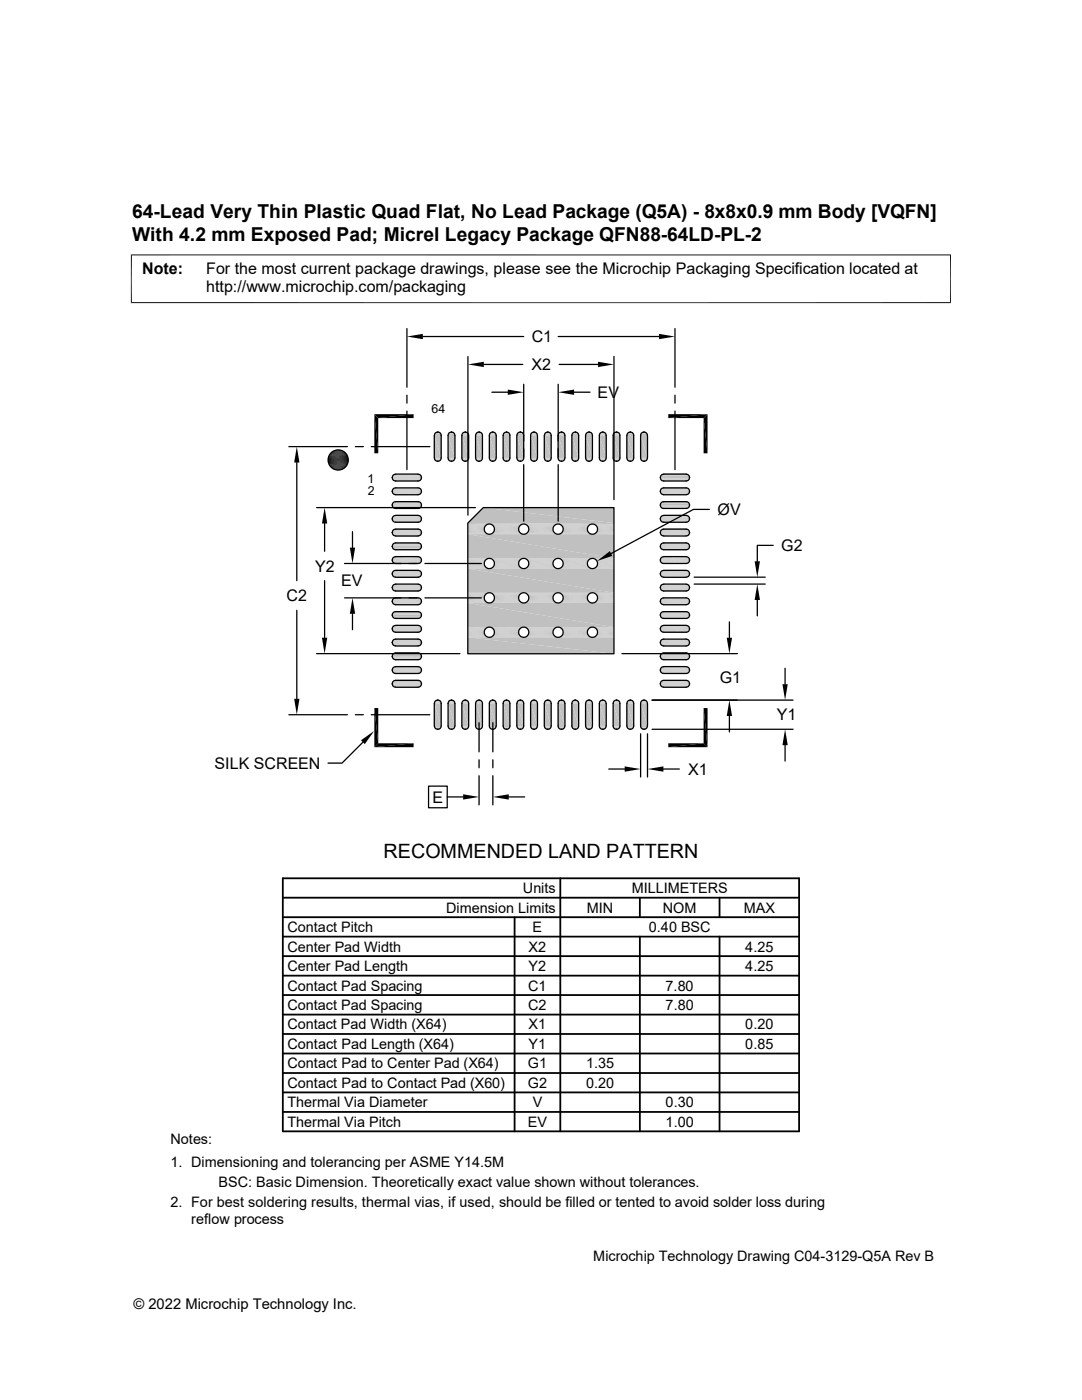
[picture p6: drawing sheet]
<svg xmlns="http://www.w3.org/2000/svg" width="216mm" height="279mm" viewBox="0 0 216 279" stroke-linecap="round" stroke-linejoin="round" font-family="sans-serif">
<defs><g id="words">
<text font-size="3.9" x="76.5" y="171.1">RECOMMENDED LAND PATTERN</text>
<g font-size="3.8">
<text x="26.4" y="43.5">64-Lead Very Thin Plastic Quad Flat, No Lead Package (Q5A) - 8x8x0.9 mm Body [VQFN]</text>
<text x="26.4" y="48">With 4.2 mm Exposed Pad; Micrel Legacy Package QFN88-64LD-PL-2</text>
</g>
<g font-size="3.2">
<text x="28.4" y="54.6">Note:</text>
<text x="41.1" y="58.3">http://www.microchip.com/packaging</text>
<text x="41.1" y="54.6">For the most current package drawings, please see the Microchip Packaging Specification located at</text>
<text x="106.1" y="68.3">C1</text>
<text x="106.1" y="73.9">X2</text>
<text x="119.3" y="79.4">EV</text>
<text x="143.2" y="102.8">ØV</text>
<text x="155.9" y="110">G2</text>
<text x="57.2" y="120">C2</text>
<text x="62.9" y="114.1">Y2</text>
<text x="68.1" y="117">EV</text>
<text x="143.6" y="136.2">G1</text>
<text x="155" y="143.8">Y1</text>
<text x="42.8" y="153.4">SILK SCREEN</text>
<text x="137.3" y="154.6">X1</text>
<text x="86.3" y="160.2">E</text>
</g>
<g font-size="2.9">
<text x="104.3" y="178.2">Units</text>
<text x="126" y="178.2">MILLIMETERS</text>
<text x="89" y="182.1">Dimension Limits</text>
<text x="117.1" y="182.1">MIN</text>
<text x="132.3" y="182.1">NOM</text>
<text x="148.4" y="182.1">MAX</text>
<text x="57.3" y="189.9">Center Pad Width</text>
<text x="57.3" y="186">Contact Pitch</text>
<text x="105.5" y="189.9">X2</text>
<text x="106.3" y="186">E</text>
<text x="129.5" y="186">0.40 BSC</text>
<text x="148.7" y="189.9">4.25</text>
<text x="57.3" y="193.8">Center Pad Length</text>
<text x="57.3" y="197.7">Contact Pad Spacing</text>
<text x="105.4" y="197.7">C1</text>
<text x="105.5" y="193.8">Y2</text>
<text x="132.8" y="197.7">7.80</text>
<text x="148.7" y="193.8">4.25</text>
<text x="57.3" y="201.6">Contact Pad Spacing</text>
<text x="105.4" y="201.6">C2</text>
<text x="132.8" y="201.6">7.80</text>
<text x="57.3" y="209.3">Contact Pad Length (X64)</text>
<text x="57.3" y="205.4">Contact Pad Width (X64)</text>
<text x="105.5" y="209.3">Y1</text>
<text x="105.5" y="205.4">X1</text>
<text x="148.7" y="209.3">0.85</text>
<text x="148.7" y="205.4">0.20</text>
<text x="57.3" y="213.2">Contact Pad to Center Pad (X64)</text>
<text x="105.3" y="213.2">G1</text>
<text x="116.9" y="213.2">1.35</text>
<text x="57.3" y="217.1">Contact Pad to Contact Pad (X60)</text>
<text x="57.3" y="221">Thermal Via Diameter</text>
<text x="105.3" y="217.1">G2</text>
<text x="106.3" y="221">V</text>
<text x="116.9" y="217.1">0.20</text>
<text x="132.8" y="221">0.30</text>
<text x="57.3" y="224.9">Thermal Via Pitch</text>
<text x="105.3" y="224.9">EV</text>
<text x="132.8" y="224.9">1.00</text>
<text x="34" y="228.3">Notes:</text>
<text x="34" y="232.9">1. Dimensioning and tolerancing per ASME Y14.5M</text>
<text x="43.6" y="236.9">BSC: Basic Dimension. Theoretically exact value shown without tolerances.</text>
<text x="34" y="241">2. For best soldering results, thermal vias, if used, should be filled or tented to avoid solder loss during</text>
<text x="38.1" y="244.3">reflow process</text>
<text x="118.4" y="251.7">Microchip Technology Drawing C04-3129-Q5A Rev B</text>
<text x="26.6" y="261.3">© 2022 Microchip Technology Inc.</text>
</g>
<g font-size="2.5">
<text x="86.1" y="82.5">64</text>
<text x="73.3" y="96.3">1</text>
<text x="73.4" y="98.8">2</text>
</g>
</g></defs>
<g fill="#c0c0c0">
<path d="M87.2 86.2h.3z"/>
<path d="M90 86.2h.2z"/>
<path d="M92.7 86.2h.2z"/>
<path d="M95.5 86.2h.2z"/>
<path d="M98.2 86.2h.2z"/>
<path d="M100.9 86.2h.3z"/>
<path d="M103.7 86.2h.2z"/>
<path d="M106.4 86.2h.3z"/>
<path d="M109.2 86.2h.2z"/>
<path d="M111.9 86.2h.2z"/>
<path d="M114.7 86.2h.2z"/>
<path d="M117.4 86.2h.2z"/>
<path d="M120.2 86.2h.2z"/>
<path d="M122.9 86.2h.2z"/>
<path d="M125.6 86.2h.3z"/>
<path d="M128.4 86.2h.2z"/>
<path d="M120.1 86.2h.3z"/>
<path d="M117.4 86.2h.3z"/>
<path d="M111.9 86.2h.3z"/>
<path d="M98.2 86.2h.3z"/>
<path d="M95.4 86.2h.3z"/>
<path d="M92.7 86.2h.3z"/>
<path d="M128.3 86.3h.4z"/>
<path d="M128.4 86.2l.3 .1z"/>
<path d="M125.5 86.3h.5z"/>
<path d="M125.6 86.2l.4 .1z"/>
<path d="M117.3 86.3h.5z"/>
<path d="M117.4 86.2l.4 .1z"/>
<path d="M114.6 86.3h.4z"/>
<path d="M114.7 86.2l.3 .1z"/>
<path d="M103.6 86.3h.4z"/>
<path d="M103.7 86.2l.3 .1z"/>
<path d="M100.8 86.3h.5z"/>
<path d="M100.9 86.2l.4 .1z"/>
<path d="M89.9 86.3h.4z"/>
<path d="M90 86.2l.3 .1z"/>
<path d="M87.1 86.3h.5z"/>
<path d="M87.2 86.2l.4 .1z"/>
<path d="M128.3 86.3h.5z"/>
<path d="M122.8 86.3h.5z"/>
<path d="M122.9 86.2l.4 .1z"/>
<path d="M120 86.3h.5z"/>
<path d="M120.1 86.2l.4 .1z"/>
<path d="M111.8 86.3h.5z"/>
<path d="M111.9 86.2l.4 .1z"/>
<path d="M109 86.3h.6z"/>
<path d="M109.2 86.2l.4 .1z"/>
<path d="M106.3 86.3h.5z"/>
<path d="M106.4 86.2l.4 .1z"/>
<path d="M103.6 86.3h.5z"/>
<path d="M98.1 86.3h.5z"/>
<path d="M98.2 86.2l.4 .1z"/>
<path d="M95.3 86.3h.5z"/>
<path d="M95.4 86.2l.4 .1z"/>
<path d="M92.6 86.3h.5z"/>
<path d="M92.7 86.2l.4 .1z"/>
<path d="M89.9 86.3h.5z"/>
<path d="M128.2 86.3h.6z"/>
<path d="M125.4 86.3h.7z"/>
<path d="M125.5 86.3h.6z"/>
<path d="M117.2 86.3h.7z"/>
<path d="M117.3 86.3h.6z"/>
<path d="M114.4 86.3h.7z"/>
<path d="M114.5 86.3h.6z"/>
<path d="M103.5 86.3h.6z"/>
<path d="M100.7 86.3h.7z"/>
<path d="M100.8 86.3h.6z"/>
<path d="M89.7 86.3h.7z"/>
<path d="M89.8 86.3h.6z"/>
<path d="M87 86.3h.7z"/>
<path d="M87.1 86.3h.6z"/>
<path d="M128.1 86.3h.8z"/>
<path d="M128.2 86.3h.7z"/>
<path d="M125.4 86.3h.8z"/>
<path d="M122.6 86.3h.8z"/>
<path d="M122.8 86.3h.6z"/>
<path d="M119.9 86.3h.8z"/>
<path d="M120 86.3h.7z"/>
<path d="M114.4 86.3h.8z"/>
<path d="M111.7 86.3h.7z"/>
<path d="M111.8 86.3h.6z"/>
<path d="M108.9 86.3h.8z"/>
<path d="M109 86.3h.7z"/>
<path d="M106.2 86.3h.7z"/>
<path d="M106.3 86.3h.6z"/>
<path d="M103.5 86.3h.7z"/>
<path d="M100.7 86.3h.8z"/>
<path d="M97.9 86.3h.8z"/>
<path d="M98.1 86.3h.6z"/>
<path d="M95.2 86.3h.8z"/>
<path d="M95.3 86.3h.7z"/>
<path d="M92.5 86.3h.7z"/>
<path d="M92.6 86.3h.6z"/>
<path d="M89.7 86.3h.8z"/>
<path d="M128.1 86.4h.8z"/>
<path d="M128.1 86.3l.8 .1z"/>
<path d="M125.3 86.4h.9z"/>
<path d="M125.4 86.3l.8 .1z"/>
<path d="M117.1 86.4h.9z"/>
<path d="M117.2 86.3l.8 .1z"/>
<path d="M114.3 86.4h.9z"/>
<path d="M114.4 86.3l.8 .1z"/>
<path d="M103.4 86.4h.8z"/>
<path d="M103.4 86.3l.8 .1z"/>
<path d="M100.6 86.4h.9z"/>
<path d="M100.7 86.3l.8 .1z"/>
<path d="M89.7 86.4h.8z"/>
<path d="M89.7 86.3l.8 .1z"/>
<path d="M86.9 86.4h.9z"/>
<path d="M87 86.3l.8 .1z"/>
<path d="M128.1 86.4h.9z"/>
<path d="M122.5 86.4h1z"/>
<path d="M122.6 86.3l.9 .1z"/>
<path d="M119.8 86.4h1z"/>
<path d="M119.9 86.3l.9 .1z"/>
<path d="M114.3 86.4h1z"/>
<path d="M111.7 86.3l.8 .1h-.9z"/>
<path d="M111.7 86.3l.8 .1z"/>
<path d="M108.8 86.4h1z"/>
<path d="M108.9 86.3l.9 .1z"/>
<path d="M106.1 86.4h.9z"/>
<path d="M106.2 86.3l.8 .1z"/>
<path d="M103.4 86.4h.9z"/>
<path d="M100.6 86.4h1z"/>
<path d="M97.8 86.4h1z"/>
<path d="M97.9 86.3l.9 .1z"/>
<path d="M95.1 86.4h1z"/>
<path d="M95.2 86.3l.9 .1z"/>
<path d="M92.4 86.4h.9z"/>
<path d="M92.5 86.3l.8 .1z"/>
<path d="M89.7 86.4h.9z"/>
<path d="M128 86.4l1 .1z"/>
<path d="M125.3 86.4l1 .1z"/>
<path d="M117.1 86.4l.9 .1z"/>
<path d="M114.3 86.4l1 .1z"/>
<path d="M103.3 86.4l1 .1z"/>
<path d="M100.6 86.4l1 .1z"/>
<path d="M89.6 86.4l1 .1z"/>
<path d="M86.9 86.4l1 .1z"/>
<path d="M128 86.5h1.1z"/>
<path d="M125.2 86.5h1.1z"/>
<path d="M122.5 86.4l1.1 .1h-1.2z"/>
<path d="M122.5 86.4l1.1 .1z"/>
<path d="M119.8 86.4l1 .1h-1.1z"/>
<path d="M119.8 86.4l1 .1z"/>
<path d="M117 86.5h1.1z"/>
<path d="M114.3 86.5h1.1z"/>
<path d="M111.6 86.4l1 .1h-1.1z"/>
<path d="M111.6 86.4l1 .1z"/>
<path d="M108.8 86.4l1.1 .1h-1.2z"/>
<path d="M108.8 86.4l1.1 .1z"/>
<path d="M106.1 86.4l1 .1h-1.1z"/>
<path d="M106.1 86.4l1 .1z"/>
<path d="M103.3 86.5h1.1z"/>
<path d="M100.5 86.5h1.1z"/>
<path d="M97.8 86.4l1.1 .1h-1.2z"/>
<path d="M97.8 86.4l1.1 .1z"/>
<path d="M95.1 86.4l1.1 .1h-1.2z"/>
<path d="M95.1 86.4l1.1 .1z"/>
<path d="M92.4 86.4l1 .1h-1.1z"/>
<path d="M92.4 86.4l1 .1z"/>
<path d="M89.6 86.5h1.1z"/>
<path d="M86.8 86.5h1.1z"/>
<path d="M127.9 86.5l1.2 .1z"/>
<path d="M125.2 86.5l1.1 .1z"/>
<path d="M117 86.5l1.1 .1z"/>
<path d="M114.2 86.5l1.2 .1z"/>
<path d="M103.3 86.5l1.1 .1z"/>
<path d="M100.5 86.5l1.2 .1z"/>
<path d="M89.5 86.5l1.2 .1z"/>
<path d="M86.8 86.5l1.1 .1z"/>
<path d="M127.9 86.6h1.2z"/>
<path d="M125.2 86.6h1.2z"/>
<path d="M122.4 86.5l1.3 .1h-1.3z"/>
<path d="M122.4 86.5h1.2l.1 .1z"/>
<path d="M119.7 86.5l1.2 .1h-1.3z"/>
<path d="M119.7 86.5h1.1l.1 .1z"/>
<path d="M116.9 86.6h1.3z"/>
<path d="M114.2 86.6h1.2z"/>
<path d="M111.5 86.5l1.2 .1h-1.3z"/>
<path d="M111.5 86.5h1.1l.1 .1z"/>
<path d="M108.7 86.5l1.2 .1h-1.2z"/>
<path d="M108.7 86.5h1.2v.1z"/>
<path d="M106 86.5l1.2 .1h-1.3z"/>
<path d="M106 86.5h1.1l.1 .1z"/>
<path d="M103.2 86.6h1.3z"/>
<path d="M100.5 86.6h1.2z"/>
<path d="M97.7 86.5l1.3 .1h-1.3z"/>
<path d="M97.7 86.5h1.2l.1 .1z"/>
<path d="M95 86.5l1.2 .1h-1.2z"/>
<path d="M95 86.5h1.2v.1z"/>
<path d="M92.3 86.5l1.2 .1h-1.3z"/>
<path d="M92.3 86.5h1.1l.1 .1z"/>
<path d="M89.5 86.6h1.2z"/>
<path d="M86.8 86.6h1.2z"/>
<path d="M127.9 86.6l1.2 .1z"/>
<path d="M125.1 86.6l1.3 .1z"/>
<path d="M116.9 86.6l1.3 .1z"/>
<path d="M114.2 86.6l1.2 .1z"/>
<path d="M103.2 86.6l1.3 .1z"/>
<path d="M100.4 86.6l1.3 .1z"/>
<path d="M89.5 86.6l1.2 .1z"/>
<path d="M86.7 86.6l1.3 .1z"/>
<path d="M127.9 86.7l1.3 .1h-1.4z"/>
<path d="M127.9 86.7h1.2l.1 .1z"/>
<path d="M125.1 86.7l1.3 .1h-1.3z"/>
<path d="M125.1 86.7h1.3v.1z"/>
<path d="M122.4 86.6l1.3 .2h-1.4z"/>
<path d="M122.4 86.6h1.3v.2z"/>
<path d="M119.6 86.6l1.3 .2h-1.3z"/>
<path d="M119.6 86.6h1.3v.2z"/>
<path d="M116.9 86.7l1.3 .1h-1.3z"/>
<path d="M116.9 86.7h1.3v.1z"/>
<path d="M114.2 86.7l1.3 .1h-1.4z"/>
<path d="M114.2 86.7h1.2l.1 .1z"/>
<path d="M111.4 86.6l1.3 .2h-1.3z"/>
<path d="M111.4 86.6h1.3v.2z"/>
<path d="M108.7 86.6l1.3 .2h-1.4z"/>
<path d="M108.7 86.6h1.2l.1 .2z"/>
<path d="M105.9 86.6l1.3 .2h-1.3z"/>
<path d="M105.9 86.6h1.3v.2z"/>
<path d="M103.2 86.7l1.3 .1h-1.4z"/>
<path d="M103.2 86.7h1.3v.1z"/>
<path d="M100.4 86.7l1.3 .1h-1.3z"/>
<path d="M100.4 86.7h1.3v.1z"/>
<path d="M97.7 86.6l1.3 .2h-1.3z"/>
<path d="M97.7 86.6h1.3v.2z"/>
<path d="M95 86.6l1.2 .2h-1.3z"/>
<path d="M95 86.6h1.2v.2z"/>
<path d="M92.2 86.6l1.3 .2h-1.3z"/>
<path d="M92.2 86.6h1.3v.2z"/>
<path d="M89.5 86.7l1.3 .1h-1.4z"/>
<path d="M89.5 86.7h1.2l.1 .1z"/>
<path d="M86.7 86.7l1.3 .1h-1.3z"/>
<path d="M86.7 86.7h1.3v.1z"/>
<path d="M127.8 86.8h1.4z"/>
<path d="M125.1 86.8h1.3z"/>
<path d="M116.9 86.8h1.3z"/>
<path d="M114.1 86.8h1.4z"/>
<path d="M103.1 86.8h1.4z"/>
<path d="M100.4 86.8h1.3z"/>
<path d="M89.4 86.8h1.4z"/>
<path d="M86.7 86.8h1.3z"/>
<path d="M127.8 86.8l1.4 .1h-1.4z"/>
<path d="M127.8 86.8h1.4v.1z"/>
<path d="M125.1 86.8l1.3 .1h-1.3z"/>
<path d="M125.1 86.8h1.3v.1z"/>
<path d="M122.3 86.8l1.4 .1h-1.4z"/>
<path d="M122.3 86.8h1.4v.1z"/>
<path d="M119.6 86.8l1.4 .1h-1.4z"/>
<path d="M119.6 86.8h1.3l.1 .1z"/>
<path d="M116.9 86.8l1.3 .1h-1.4z"/>
<path d="M116.9 86.8h1.3v.1z"/>
<path d="M114.1 86.8l1.4 .1h-1.4z"/>
<path d="M114.1 86.8h1.4v.1z"/>
<path d="M111.4 86.8l1.3 .1h-1.3z"/>
<path d="M111.4 86.8h1.3v.1z"/>
<path d="M108.6 86.8l1.4 .1h-1.4z"/>
<path d="M108.6 86.8h1.4v.1z"/>
<path d="M105.9 86.8l1.4 .1h-1.4z"/>
<path d="M105.9 86.8h1.3l.1 .1z"/>
<path d="M103.1 86.8l1.4 .1h-1.4z"/>
<path d="M103.1 86.8h1.4v.1z"/>
<path d="M100.4 86.8l1.3 .1h-1.3z"/>
<path d="M100.4 86.8h1.3v.1z"/>
<path d="M97.7 86.8l1.3 .1h-1.4z"/>
<path d="M97.7 86.8h1.3v.1z"/>
<path d="M94.9 86.8l1.4 .1h-1.4z"/>
<path d="M94.9 86.8h1.3l.1 .1z"/>
<path d="M92.2 86.8l1.3 .1h-1.3z"/>
<path d="M92.2 86.8h1.3v.1z"/>
<path d="M89.4 86.8l1.4 .1h-1.4z"/>
<path d="M89.4 86.8h1.4v.1z"/>
<path d="M86.7 86.8l1.3 .1h-1.3z"/>
<path d="M86.7 86.8h1.3v.1z"/>
<path d="M127.8 86.9l1.4 4.5h-1.4z"/>
<path d="M127.8 86.9h1.4v4.5z"/>
<path d="M125.1 86.9l1.3 4.5h-1.3z"/>
<path d="M125.1 86.9h1.3v4.5z"/>
<path d="M122.3 86.9l1.4 4.5h-1.4z"/>
<path d="M122.3 86.9h1.4v4.5z"/>
<path d="M119.6 86.9l1.4 4.5h-1.4z"/>
<path d="M119.6 86.9h1.4v4.5z"/>
<path d="M116.8 86.9l1.4 4.5h-1.4z"/>
<path d="M116.8 86.9h1.4v4.5z"/>
<path d="M114.1 86.9l1.4 4.5h-1.4z"/>
<path d="M114.1 86.9h1.4v4.5z"/>
<path d="M111.4 86.9l1.3 4.5h-1.3z"/>
<path d="M111.4 86.9h1.3v4.5z"/>
<path d="M108.6 86.9l1.4 4.5h-1.4z"/>
<path d="M108.6 86.9h1.4v4.5z"/>
<path d="M105.9 86.9l1.4 4.5h-1.4z"/>
<path d="M105.9 86.9h1.4v4.5z"/>
<path d="M103.1 86.9l1.4 4.5h-1.4z"/>
<path d="M103.1 86.9h1.4v4.5z"/>
<path d="M100.4 86.9l1.3 4.5h-1.3z"/>
<path d="M100.4 86.9h1.3v4.5z"/>
<path d="M97.6 86.9l1.4 4.5h-1.4z"/>
<path d="M97.6 86.9h1.4v4.5z"/>
<path d="M94.9 86.9l1.4 4.5h-1.4z"/>
<path d="M94.9 86.9h1.4v4.5z"/>
<path d="M92.2 86.9l1.3 4.5h-1.3z"/>
<path d="M92.2 86.9h1.3v4.5z"/>
<path d="M89.4 86.9l1.4 4.5h-1.4z"/>
<path d="M89.4 86.9h1.4v4.5z"/>
<path d="M86.7 86.9l1.3 4.5h-1.3z"/>
<path d="M86.7 86.9h1.3v4.5z"/>
<path d="M127.8 91.4l1.4 .1h-1.4z"/>
<path d="M127.8 91.4h1.4v.1z"/>
<path d="M125.1 91.4l1.3 .1h-1.3z"/>
<path d="M125.1 91.4h1.3v.1z"/>
<path d="M116.8 91.4l1.4 .1h-1.3z"/>
<path d="M116.8 91.4h1.4v.1z"/>
<path d="M114.1 91.4l1.4 .1h-1.4z"/>
<path d="M114.1 91.4h1.4v.1z"/>
<path d="M103.1 91.4l1.4 .1h-1.4z"/>
<path d="M103.1 91.4h1.4v.1z"/>
<path d="M100.4 91.4l1.3 .1h-1.3z"/>
<path d="M100.4 91.4h1.3v.1z"/>
<path d="M89.4 91.4l1.4 .1h-1.4z"/>
<path d="M89.4 91.4h1.4v.1z"/>
<path d="M86.7 91.4l1.3 .1h-1.3z"/>
<path d="M86.7 91.4h1.3v.1z"/>
<path d="M127.8 91.5h1.4z"/>
<path d="M125.1 91.5h1.3z"/>
<path d="M122.3 91.4l1.4 .1h-1.4z"/>
<path d="M122.3 91.4h1.4v.1z"/>
<path d="M119.6 91.4l1.3 .1h-1.3z"/>
<path d="M119.6 91.4h1.4l-.1 .1z"/>
<path d="M116.9 91.5h1.3z"/>
<path d="M114.1 91.5h1.4z"/>
<path d="M111.4 91.4l1.3 .1h-1.3z"/>
<path d="M111.4 91.4h1.3v.1z"/>
<path d="M108.6 91.4l1.4 .1h-1.4z"/>
<path d="M108.6 91.4h1.4v.1z"/>
<path d="M105.9 91.4l1.3 .1h-1.3z"/>
<path d="M105.9 91.4h1.4l-.1 .1z"/>
<path d="M103.1 91.5h1.4z"/>
<path d="M100.4 91.5h1.3z"/>
<path d="M97.6 91.4l1.4 .1h-1.3z"/>
<path d="M97.6 91.4h1.4v.1z"/>
<path d="M94.9 91.4l1.3 .1h-1.3z"/>
<path d="M94.9 91.4h1.4l-.1 .1z"/>
<path d="M92.2 91.4l1.3 .1h-1.3z"/>
<path d="M92.2 91.4h1.3v.1z"/>
<path d="M89.4 91.5h1.4z"/>
<path d="M86.7 91.5h1.3z"/>
<path d="M127.8 91.5l1.3 .1h-1.2z"/>
<path d="M127.8 91.5h1.4l-.1 .1z"/>
<path d="M125.1 91.5l1.3 .1h-1.3z"/>
<path d="M125.1 91.5h1.3v.1z"/>
<path d="M116.9 91.5l1.3 .1h-1.3z"/>
<path d="M116.9 91.5h1.3v.1z"/>
<path d="M114.1 91.5l1.3 .1h-1.2z"/>
<path d="M114.1 91.5h1.4l-.1 .1z"/>
<path d="M103.1 91.5l1.4 .1h-1.3z"/>
<path d="M103.1 91.5h1.4v.1z"/>
<path d="M100.4 91.5l1.3 .1h-1.3z"/>
<path d="M100.4 91.5h1.3v.1z"/>
<path d="M89.4 91.5l1.3 .1h-1.2z"/>
<path d="M89.4 91.5h1.4l-.1 .1z"/>
<path d="M86.7 91.5l1.3 .1h-1.3z"/>
<path d="M86.7 91.5h1.3v.1z"/>
<path d="M127.9 91.6h1.2z"/>
<path d="M125.1 91.6h1.3z"/>
<path d="M122.3 91.5l1.4 .1h-1.3z"/>
<path d="M122.3 91.5h1.4v.1z"/>
<path d="M119.6 91.5l1.3 .1h-1.3z"/>
<path d="M119.6 91.5h1.3v.1z"/>
<path d="M116.9 91.6h1.3z"/>
<path d="M114.2 91.6h1.2z"/>
<path d="M111.4 91.5l1.3 .1h-1.3z"/>
<path d="M111.4 91.5h1.3v.1z"/>
<path d="M108.6 91.5l1.3 .1h-1.2z"/>
<path d="M108.6 91.5h1.4l-.1 .1z"/>
<path d="M105.9 91.5l1.3 .1h-1.3z"/>
<path d="M105.9 91.5h1.3v.1z"/>
<path d="M103.2 91.6h1.3z"/>
<path d="M100.4 91.6h1.3z"/>
<path d="M97.7 91.5l1.3 .1h-1.3z"/>
<path d="M97.7 91.5h1.3v.1z"/>
<path d="M94.9 91.5l1.3 .1h-1.2z"/>
<path d="M94.9 91.5h1.3v.1z"/>
<path d="M92.2 91.5l1.3 .1h-1.3z"/>
<path d="M92.2 91.5h1.3v.1z"/>
<path d="M89.5 91.6h1.2z"/>
<path d="M86.7 91.6h1.3z"/>
<path d="M127.9 91.6l1.2 .1z"/>
<path d="M125.1 91.6l1.2 .1z"/>
<path d="M116.9 91.6l1.2 .1z"/>
<path d="M114.2 91.6l1.2 .1z"/>
<path d="M103.2 91.6l1.2 .1z"/>
<path d="M100.4 91.6l1.3 .1z"/>
<path d="M89.5 91.6l1.2 .1z"/>
<path d="M86.7 91.6l1.2 .1z"/>
<path d="M127.9 91.7l1.2 .1z"/>
<path d="M127.9 91.7h1.2z"/>
<path d="M125.2 91.7l1.1 .1z"/>
<path d="M125.2 91.7h1.1z"/>
<path d="M122.4 91.6l1.2 .2h-1.2z"/>
<path d="M122.4 91.6h1.3l-.1 .2z"/>
<path d="M119.6 91.6l1.2 .2h-1.1z"/>
<path d="M119.6 91.6h1.3l-.1 .2z"/>
<path d="M116.9 91.7l1.2 .1z"/>
<path d="M116.9 91.7h1.2z"/>
<path d="M114.2 91.7l1.2 .1z"/>
<path d="M114.2 91.7h1.2z"/>
<path d="M111.4 91.6l1.2 .2h-1.1z"/>
<path d="M111.4 91.6h1.3l-.1 .2z"/>
<path d="M108.7 91.6l1.2 .2h-1.2z"/>
<path d="M108.7 91.6h1.2v.2z"/>
<path d="M105.9 91.6l1.2 .2h-1.1z"/>
<path d="M105.9 91.6h1.3l-.1 .2z"/>
<path d="M103.2 91.7l1.2 .1z"/>
<path d="M100.5 91.7l1.1 .1z"/>
<path d="M100.5 91.7h1.2z"/>
<path d="M97.7 91.6l1.2 .2h-1.2z"/>
<path d="M97.7 91.6h1.3l-.1 .2z"/>
<path d="M95 91.6l1.2 .2h-1.2z"/>
<path d="M95 91.6h1.2v.2z"/>
<path d="M92.2 91.6l1.2 .2h-1.1z"/>
<path d="M92.2 91.6h1.3l-.1 .2z"/>
<path d="M89.5 91.7l1.2 .1z"/>
<path d="M89.5 91.7h1.2z"/>
<path d="M86.8 91.7l1.1 .1z"/>
<path d="M86.8 91.7h1.1z"/>
<path d="M127.9 91.8h1.1z"/>
<path d="M127.9 91.8h1.2z"/>
<path d="M125.2 91.8h1.1z"/>
<path d="M117 91.8h1z"/>
<path d="M117 91.8h1.1z"/>
<path d="M114.2 91.8h1.1z"/>
<path d="M114.2 91.8h1.2z"/>
<path d="M103.3 91.8h1z"/>
<path d="M103.3 91.8h1.1z"/>
<path d="M100.5 91.8h1.1z"/>
<path d="M89.5 91.8h1.1z"/>
<path d="M89.5 91.8h1.2z"/>
<path d="M86.8 91.8h1.1z"/>
<path d="M128 91.8h1z"/>
<path d="M125.2 91.8h1z"/>
<path d="M122.4 91.8h1.1z"/>
<path d="M122.4 91.8h1.2z"/>
<path d="M119.7 91.8h1.1z"/>
<path d="M114.3 91.8h1z"/>
<path d="M111.5 91.8h1z"/>
<path d="M111.5 91.8h1.1z"/>
<path d="M108.7 91.8h1.1z"/>
<path d="M108.7 91.8h1.2z"/>
<path d="M106 91.8h1z"/>
<path d="M106 91.8h1.1z"/>
<path d="M97.7 91.8h1.1z"/>
<path d="M97.7 91.8h1.2z"/>
<path d="M95 91.8h1.1z"/>
<path d="M95 91.8h1.2z"/>
<path d="M92.3 91.8h1z"/>
<path d="M92.3 91.8h1.1z"/>
<path d="M89.6 91.8h1z"/>
<path d="M86.8 91.8h1z"/>
<path d="M128 91.8l.9 .1z"/>
<path d="M125.3 91.8l.9 .1z"/>
<path d="M125.3 91.8h.9z"/>
<path d="M117.1 91.8l.9 .1z"/>
<path d="M117.1 91.8h.9z"/>
<path d="M114.3 91.8l.9 .1z"/>
<path d="M103.3 91.8l.9 .1z"/>
<path d="M100.6 91.8l.9 .1z"/>
<path d="M100.6 91.8h1z"/>
<path d="M89.6 91.8l.9 .1z"/>
<path d="M86.9 91.8l.9 .1z"/>
<path d="M86.9 91.8h.9z"/>
<path d="M128.1 91.9h.8z"/>
<path d="M125.3 91.9h.9z"/>
<path d="M122.5 91.8l.9 .1z"/>
<path d="M122.5 91.8h1z"/>
<path d="M119.8 91.8l.9 .1z"/>
<path d="M119.8 91.8h1z"/>
<path d="M117.1 91.9h.8z"/>
<path d="M117.1 91.9h.9z"/>
<path d="M114.3 91.9h.9z"/>
<path d="M111.6 91.8l.8 .1z"/>
<path d="M111.6 91.8h.9z"/>
<path d="M108.8 91.8l.9 .1z"/>
<path d="M108.8 91.8h1z"/>
<path d="M106.1 91.8l.8 .1z"/>
<path d="M106.1 91.8h.9z"/>
<path d="M103.4 91.9h.8z"/>
<path d="M100.6 91.9h.9z"/>
<path d="M97.8 91.8l.9 .1z"/>
<path d="M97.8 91.8h1z"/>
<path d="M95.1 91.8l.9 .1z"/>
<path d="M95.1 91.8h1z"/>
<path d="M92.4 91.8l.8 .1z"/>
<path d="M92.4 91.8h.9z"/>
<path d="M89.7 91.9h.8z"/>
<path d="M86.9 91.9h.8z"/>
<path d="M86.9 91.9h.9z"/>
<path d="M128.1 91.9l.7 .1z"/>
<path d="M125.4 91.9l.7 .1z"/>
<path d="M125.4 91.9h.8z"/>
<path d="M117.2 91.9l.7 .1z"/>
<path d="M117.2 91.9h.7z"/>
<path d="M114.4 91.9l.7 .1z"/>
<path d="M114.4 91.9h.8z"/>
<path d="M103.4 91.9l.7 .1z"/>
<path d="M100.7 91.9l.7 .1z"/>
<path d="M100.7 91.9h.8z"/>
<path d="M89.7 91.9l.7 .1z"/>
<path d="M87 91.9l.7 .1z"/>
<path d="M87 91.9h.7z"/>
<path d="M128.2 92h.6z"/>
<path d="M125.4 92h.6z"/>
<path d="M125.4 92h.7z"/>
<path d="M122.6 91.9l.7 .1z"/>
<path d="M122.6 91.9h.8z"/>
<path d="M119.9 91.9l.6 .1z"/>
<path d="M119.9 91.9h.7z"/>
<path d="M117.2 92h.6z"/>
<path d="M117.2 92h.7z"/>
<path d="M114.4 92h.6z"/>
<path d="M114.4 92h.7z"/>
<path d="M111.7 91.9l.6 .1z"/>
<path d="M111.7 91.9h.7z"/>
<path d="M108.9 91.9l.7 .1z"/>
<path d="M108.9 91.9h.8z"/>
<path d="M106.2 91.9l.6 .1z"/>
<path d="M106.2 91.9h.7z"/>
<path d="M103.5 92h.6z"/>
<path d="M100.7 92h.6z"/>
<path d="M100.7 92h.7z"/>
<path d="M97.9 91.9l.7 .1z"/>
<path d="M97.9 91.9h.8z"/>
<path d="M95.2 91.9l.6 .1z"/>
<path d="M95.2 91.9h.8z"/>
<path d="M92.5 91.9l.6 .1z"/>
<path d="M92.5 91.9h.7z"/>
<path d="M89.7 92h.7z"/>
<path d="M87 92h.6z"/>
<path d="M87 92h.7z"/>
<path d="M128.2 92h.5z"/>
<path d="M125.5 92h.5z"/>
<path d="M117.3 92h.5z"/>
<path d="M114.5 92h.5z"/>
<path d="M103.5 92h.5z"/>
<path d="M100.8 92h.5z"/>
<path d="M89.8 92h.5z"/>
<path d="M89.8 92h.6z"/>
<path d="M87.1 92h.5z"/>
<path d="M128.3 92h.3z"/>
<path d="M128.3 92h.4z"/>
<path d="M125.5 92h.4z"/>
<path d="M122.8 92h.3z"/>
<path d="M122.8 92h.5z"/>
<path d="M120 92h.4z"/>
<path d="M120 92h.5z"/>
<path d="M117.3 92h.4z"/>
<path d="M114.6 92h.3z"/>
<path d="M114.6 92h.4z"/>
<path d="M111.8 92h.4z"/>
<path d="M111.8 92h.5z"/>
<path d="M109 92h.4z"/>
<path d="M109 92h.6z"/>
<path d="M106.3 92h.4z"/>
<path d="M106.3 92h.5z"/>
<path d="M103.6 92h.3z"/>
<path d="M103.6 92h.4z"/>
<path d="M100.8 92h.4z"/>
<path d="M98.1 92h.4z"/>
<path d="M98.1 92h.5z"/>
<path d="M95.3 92h.4z"/>
<path d="M95.3 92h.5z"/>
<path d="M92.6 92h.4z"/>
<path d="M92.6 92h.5z"/>
<path d="M89.9 92h.3z"/>
<path d="M89.9 92h.4z"/>
<path d="M87.1 92h.4z"/>
<path d="M87.2 92h.3z"/>
<path d="M90 92h.2z"/>
<path d="M92.7 92h.2z"/>
<path d="M95.5 92h.2z"/>
<path d="M98.2 92h.2z"/>
<path d="M100.9 92h.3z"/>
<path d="M103.7 92h.2z"/>
<path d="M106.4 92h.3z"/>
<path d="M109.2 92h.2z"/>
<path d="M111.9 92h.2z"/>
<path d="M114.7 92h.2z"/>
<path d="M117.4 92h.2z"/>
<path d="M120.2 92h.2z"/>
<path d="M122.9 92h.2z"/>
<path d="M125.6 92h.3z"/>
<path d="M128.4 92h.2z"/>
<path d="M120.1 92h.3z"/>
<path d="M117.4 92h.3z"/>
<path d="M111.9 92h.3z"/>
<path d="M98.2 92h.3z"/>
<path d="M95.4 92h.3z"/>
<path d="M92.7 92h.3z"/>
</g>
<g fill="none" stroke="#c0c0c0" stroke-width=".2">
<path d="M78.3 95.3h5.8M78.3 98h5.8M78.3 95.4h5.8M78.3 98.1h5.8M78.3 95.1h5.8M78.3 97.9h5.8M78.3 95.5h5.8M78.3 98.2h5.8M78.3 95h5.8M78.3 97.8h5.8M78.3 95.6h5.8M78.3 98.4h5.8"/>
<path d="M78.4 95.7h5.6M78.4 98.4h5.6M78.4 94.9h5.6M78.4 97.7h5.6M78.4 94.8h5.5M78.4 97.6h5.5M78.4 95.8h5.5M78.4 98.5h5.5M78.5 95.9h5.3M78.5 98.6h5.3M78.5 94.8h5.3M78.5 97.5h5.3"/>
<path d="M78.6 95.9h5.2M78.6 98.7h5.2M78.6 94.7h5.2M78.6 97.4h5.2M78.7 96h5M78.7 98.7h5M78.7 94.6h5M78.7 97.4h5M131.8 95.3h5.8M131.8 98h5.8M131.8 95.4h5.8M131.8 98.1h5.8"/>
<path d="M131.8 95.1h5.8M131.8 97.9h5.8M131.8 95.2h5.8M131.8 95.5h5.8M131.8 98.2h5.8M131.8 97.8h5.8M131.8 95.6h5.8M131.8 98.4h5.8M131.8 95h5.7M131.8 97.7h5.7M131.8 95.7h5.7M131.8 98.4h5.7"/>
<path d="M131.9 95h5.6M131.9 97.7h5.6M131.9 94.9h5.6M131.9 97.6h5.6M131.9 94.8h5.5M131.9 95.8h5.5M131.9 98.5h5.5M132 97.6h5.4M132 94.8h5.4M132 97.5h5.4M132 95.9h5.4M132 98.6h5.4"/>
<path d="M132.1 94.7h5.2M132.1 97.5h5.2M132.1 95.9h5.1M132.1 98.7h5.1M132.1 94.7h5.1M132.1 97.4h5.1M132.2 96h4.9M132.2 98.7h4.9M132.2 94.6h4.9M132.2 97.4h4.9M78.3 100.7h5.8M78.3 103.5h5.8"/>
<path d="M78.3 106.2h5.8M78.3 109h5.8M78.3 111.7h5.8M78.3 114.5h5.8M78.3 117.2h5.8M78.3 119.9h5.8M78.3 100.9h5.8M78.3 103.6h5.8M78.3 106.3h5.8M78.3 109.1h5.8M78.3 111.8h5.8M78.3 114.6h5.8"/>
<path d="M78.3 117.3h5.8M78.3 100.6h5.8M78.3 103.4h5.8M78.3 106.1h5.8M78.3 108.8h5.8M78.3 111.6h5.8M78.3 114.3h5.8M78.3 117.1h5.8M78.3 119.8h5.8M78.3 101h5.8M78.3 103.7h5.8M78.3 106.4h5.8"/>
<path d="M78.3 106.5h5.8M78.3 109.2h5.8M78.3 112h5.8M78.3 114.7h5.8M78.3 117.4h5.8M78.3 100.5h5.8M78.3 103.3h5.8M78.3 106h5.8M78.3 108.7h5.8M78.3 111.5h5.8M78.3 114.2h5.8M78.3 117h5.8"/>
<path d="M78.3 119.7h5.8M78.3 101.1h5.8M78.3 103.8h5.8M78.3 109.3h5.8M78.3 112.1h5.8M78.3 114.8h5.8M78.3 117.5h5.8M78.3 103.8h5.7M78.3 106.6h5.7M78.3 109.3h5.7M78.3 114.8h5.7M78.3 117.6h5.7"/>
<path d="M78.4 101.2h5.6M78.4 103.9h5.6M78.4 106.6h5.6M78.4 109.4h5.6M78.4 112.2h5.6M78.4 114.9h5.6M78.4 117.6h5.6M78.4 100.4h5.6M78.4 103.2h5.6M78.4 105.9h5.6M78.4 108.6h5.6M78.4 111.4h5.6"/>
<path d="M78.4 114.1h5.6M78.4 116.9h5.6M78.4 119.6h5.6M78.4 104h5.6M78.4 106.7h5.6M78.4 117.7h5.6M78.4 100.3h5.5M78.4 103.1h5.5M78.4 105.8h5.5M78.4 108.5h5.5M78.4 111.3h5.5M78.4 114h5.5"/>
<path d="M78.4 116.8h5.5M78.4 119.5h5.5M78.4 101.3h5.5M78.4 104h5.5M78.4 106.7h5.5M78.4 109.5h5.5M78.4 112.2h5.5M78.4 115h5.5M78.4 117.7h5.5M78.5 104.1h5.4M78.5 106.8h5.4M78.5 109.5h5.4"/>
<path d="M78.5 115h5.4M78.5 117.8h5.4M78.5 101.4h5.3M78.5 104.1h5.3M78.5 106.8h5.3M78.5 109.6h5.3M78.5 112.3h5.3M78.5 115.1h5.3M78.5 117.8h5.3M78.5 100.2h5.3M78.5 103h5.3M78.5 105.7h5.3"/>
<path d="M78.5 108.5h5.3M78.5 111.2h5.3M78.5 114h5.3M78.5 116.7h5.3M78.5 119.4h5.3M78.6 101.4h5.2M78.6 104.2h5.1M78.6 106.9h5.1M78.6 109.6h5.1M78.6 112.4h5.2M78.6 115.1h5.1M78.6 117.9h5.1"/>
<path d="M78.6 100.2h5.2M78.6 102.9h5.2M78.6 105.7h5.2M78.6 108.4h5.2M78.6 111.2h5.2M78.6 113.9h5.2M78.6 116.6h5.2M78.6 119.4h5.2M78.7 101.5h5M78.7 104.2h4.9M78.7 106.9h4.9M78.7 109.7h4.9"/>
<path d="M78.7 112.4h5M78.7 115.2h4.9M78.7 117.9h4.9M78.7 100.1h5M78.7 102.9h5M78.7 105.6h5M78.7 108.4h5M78.7 111.1h5M78.7 113.9h5M78.7 116.6h5M78.7 119.3h5M131.8 100.7h5.8"/>
<path d="M131.8 103.5h5.8M131.8 106.2h5.8M131.8 109h5.8M131.8 111.7h5.8M131.8 114.4h5.8M131.8 117.2h5.8M131.8 119.9h5.8M131.8 100.9h5.8M131.8 103.6h5.8M131.8 106.3h5.8M131.8 109.1h5.8M131.8 111.8h5.8"/>
<path d="M131.8 114.6h5.8M131.8 117.3h5.8M131.8 108.8h5.8M131.8 111.6h5.8M131.8 114.3h5.8M131.8 117.1h5.8M131.8 100.6h5.8M131.8 103.4h5.8M131.8 106.1h5.8M131.8 119.8h5.8M131.8 101h5.8M131.8 103.7h5.8"/>
<path d="M131.8 106.5h5.8M131.8 109.2h5.8M131.8 112h5.8M131.8 114.7h5.8M131.8 117.4h5.8M131.8 106h5.8M131.8 119.7h5.8M131.8 103.3h5.8M131.8 101.1h5.8M131.8 103.8h5.8M131.8 106.6h5.8M131.8 109.3h5.8"/>
<path d="M131.8 112.1h5.8M131.8 114.8h5.8M131.8 117.5h5.8M131.8 108.7h5.7M131.8 111.5h5.7M131.8 114.2h5.7M131.8 116.9h5.7M131.8 100.5h5.7M131.8 103.2h5.7M131.8 101.2h5.7M131.8 103.9h5.7M131.8 106.7h5.7"/>
<path d="M131.8 109.4h5.7M131.8 112.2h5.7M131.8 114.9h5.7M131.8 117.7h5.7M131.8 105.9h5.7M131.8 119.6h5.7M131.9 100.4h5.6M131.9 103.2h5.6M131.9 108.6h5.6M131.9 111.3h5.6M131.9 114.1h5.6M131.9 116.8h5.6"/>
<path d="M131.9 103.1h5.6M131.9 105.8h5.5M131.9 119.5h5.5M131.9 100.3h5.5M131.9 103.1h5.5M131.9 101.3h5.5M131.9 104h5.5M131.9 106.8h5.5M131.9 109.5h5.5M131.9 112.2h5.5M131.9 115h5.5M131.9 117.8h5.5"/>
<path d="M132 108.5h5.4M132 111.3h5.4M132 114h5.4M132 116.7h5.4M132 100.3h5.4M132 105.7h5.4M132 119.4h5.4M132 103h5.4M132 101.4h5.4M132 104.1h5.4M132 106.8h5.4M132 109.6h5.4"/>
<path d="M132 112.3h5.4M132 115.1h5.4M132 117.8h5.4M132.1 100.2h5.2M132.1 103h5.2M132.1 108.4h5.2M132.1 111.2h5.2M132.1 113.9h5.2M132.1 116.7h5.2M132.1 101.4h5.1M132.1 104.2h5.1M132.1 106.9h5.1"/>
<path d="M132.1 109.6h5.1M132.1 112.4h5.1M132.1 115.1h5.1M132.1 117.9h5.1M132.1 105.7h5.1M132.1 119.4h5.1M132.1 100.2h5.1M132.1 102.9h5.1M132.2 108.4h5M132.2 111.1h5M132.2 113.9h5M132.2 116.6h5"/>
<path d="M132.2 105.6h4.9M132.2 119.3h4.9M132.2 101.5h4.9M132.2 104.2h4.9M132.2 106.9h4.9M132.2 109.7h4.9M132.2 112.4h4.9M132.2 115.2h4.9M132.2 117.9h4.9M132.2 100.1h4.9M132.2 102.9h4.9M132.3 111.1h4.7"/>
<path d="M132.3 116.6h4.7M78.3 122.7h5.8M78.3 125.4h5.8M78.3 128.2h5.8M78.3 130.9h5.8M78.3 133.7h5.8M78.3 136.4h5.8M78.3 120.1h5.8M78.3 122.8h5.8M78.3 125.6h5.8M78.3 128.3h5.8M78.3 131h5.8"/>
<path d="M78.3 133.8h5.8M78.3 136.5h5.8M78.3 130.8h5.8M78.3 133.5h5.8M78.3 136.3h5.8M78.3 122.6h5.8M78.3 125.3h5.8M78.3 128.1h5.8M78.3 120.2h5.8M78.3 122.9h5.8M78.3 125.7h5.8M78.3 128.4h5.8"/>
<path d="M78.3 131.2h5.8M78.3 133.6h5.8M78.3 133.9h5.8M78.3 136.7h5.8M78.3 122.5h5.8M78.3 125.2h5.8M78.3 127.9h5.8M78.3 120.3h5.8M78.3 123h5.8M78.3 125.8h5.8M78.3 130.7h5.7M78.3 133.4h5.7"/>
<path d="M78.3 136.2h5.7M78.3 120.3h5.7M78.3 123h5.7M78.3 128.6h5.7M78.3 130.7h5.8M78.3 131.3h5.7M78.3 134h5.7M78.3 136.2h5.8M78.3 136.8h5.7M78.4 130.6h5.6M78.4 133.4h5.6M78.4 136.1h5.6"/>
<path d="M78.4 120.4h5.6M78.4 123.1h5.6M78.4 125.9h5.6M78.4 122.4h5.6M78.4 125.1h5.6M78.4 127.8h5.6M78.4 123.2h5.6M78.4 128.7h5.6M78.4 131.4h5.6M78.4 134.2h5.6M78.4 136.9h5.6M78.4 136h5.6"/>
<path d="M78.4 122.3h5.5M78.4 125h5.5M78.4 127.7h5.5M78.4 130.5h5.5M78.4 133.3h5.5M78.4 136h5.5M78.4 120.5h5.5M78.4 123.2h5.5M78.4 126h5.5M78.5 130.5h5.4M78.5 136h5.4M78.5 120.5h5.4"/>
<path d="M78.5 123.3h5.4M78.5 128.8h5.4M78.5 131.5h5.4M78.5 134.2h5.4M78.5 137h5.4M78.5 123.3h5.3M78.5 126h5.3M78.5 122.2h5.3M78.5 124.9h5.3M78.5 127.7h5.3M78.5 133.2h5.3M78.6 130.4h5.2"/>
<path d="M78.6 133.1h5.2M78.6 135.9h5.2M78.6 120.6h5.2M78.6 128.8h5.2M78.6 131.6h5.2M78.6 134.3h5.2M78.6 137.1h5.2M78.6 120.6h5.1M78.6 123.4h5.1M78.6 126.1h5.2M78.6 122.1h5.2M78.6 124.9h5.2"/>
<path d="M78.6 127.6h5.2M78.6 135.8h5.2M78.7 128.9h5M78.7 131.6h5M78.7 134.4h5M78.7 137.1h5M78.7 123.4h5M78.7 120.7h4.9M78.7 126.2h5M78.7 122.1h5M78.7 124.8h5M78.7 127.6h5"/>
<path d="M78.7 130.3h5M78.7 133.1h5M78.7 135.8h5M131.8 122.7h5.8M131.8 125.4h5.8M131.8 128.2h5.8M131.8 130.9h5.8M131.8 133.7h5.8M131.8 136.4h5.8M131.8 120.1h5.8M131.8 122.8h5.8M131.8 125.6h5.8"/>
<path d="M131.8 128.3h5.8M131.8 131h5.8M131.8 133.8h5.8M131.8 136.5h5.8M131.8 122.6h5.8M131.8 125.3h5.8M131.8 128h5.8M131.8 130.8h5.8M131.8 133.5h5.8M131.8 136.3h5.8M131.8 120.2h5.8M131.8 122.9h5.8"/>
<path d="M131.8 125.7h5.8M131.8 128.4h5.8M131.8 131.2h5.8M131.8 133.9h5.8M131.8 136.6h5.8M131.8 120.3h5.8M131.8 123h5.8M131.8 125.8h5.8M131.8 128.5h5.8M131.8 131.3h5.8M131.8 134h5.8M131.8 136.7h5.8"/>
<path d="M131.8 122.4h5.7M131.8 125.2h5.7M131.8 127.9h5.7M131.8 130.7h5.7M131.8 133.4h5.7M131.8 136.1h5.7M131.8 120.4h5.7M131.8 123.1h5.7M131.8 125.9h5.7M131.8 128.6h5.7M131.8 131.4h5.7M131.8 134.1h5.7"/>
<path d="M131.8 136.9h5.7M131.9 122.3h5.6M131.9 125.1h5.6M131.9 127.8h5.6M131.9 130.5h5.6M131.9 133.3h5.6M131.9 136h5.6M131.9 120.5h5.5M131.9 123.2h5.5M131.9 126h5.5M131.9 128.7h5.5M131.9 131.5h5.5"/>
<path d="M131.9 134.2h5.5M131.9 136.9h5.5M132 122.2h5.4M132 125h5.4M132 127.7h5.4M132 130.5h5.4M132 133.2h5.4M132 135.9h5.4M132 120.6h5.4M132 123.3h5.4M132 126h5.4M132 128.8h5.4"/>
<path d="M132 131.5h5.4M132 134.3h5.4M132 137h5.4M132.1 122.1h5.2M132.1 124.9h5.2M132.1 127.6h5.2M132.1 130.4h5.2M132.1 133.1h5.2M132.1 135.9h5.2M132.1 120.6h5.1M132.1 123.4h5.1M132.1 126.1h5.1"/>
<path d="M132.1 128.9h5.1M132.1 131.6h5.1M132.1 134.3h5.1M132.1 137.1h5.1M132.2 122.1h5M132.2 124.8h5M132.2 130.3h5M132.2 133.1h5M132.2 135.8h5M132.2 120.7h4.9M132.2 123.4h4.9M132.2 126.2h4.9"/>
<path d="M132.2 128.9h4.9M132.2 131.6h4.9M132.2 134.4h4.9M132.2 137.1h4.9M132.3 124.8h4.7M132.3 127.6h4.7M132.3 133h4.7"/>
</g>
<g fill="#c0c0c0">
<path d="M87.2 139.7h.3z"/>
<path d="M90 139.7h.2z"/>
<path d="M92.7 139.7h.2z"/>
<path d="M95.5 139.7h.2z"/>
<path d="M98.2 139.7h.2z"/>
<path d="M101 139.7h.2z"/>
<path d="M103.7 139.7h.2z"/>
<path d="M106.4 139.7h.3z"/>
<path d="M109.2 139.7h.2z"/>
<path d="M111.9 139.7h.3z"/>
<path d="M114.7 139.7h.2z"/>
<path d="M117.4 139.7h.2z"/>
<path d="M120.2 139.7h.2z"/>
<path d="M122.9 139.7h.2z"/>
<path d="M125.7 139.7h.2z"/>
<path d="M128.4 139.7h.2z"/>
<path d="M125.6 139.7h.3z"/>
<path d="M120.1 139.7h.3z"/>
<path d="M117.4 139.7h.3z"/>
<path d="M100.9 139.7h.3z"/>
<path d="M95.4 139.7h.3z"/>
<path d="M92.7 139.7h.3z"/>
<path d="M128.3 139.8h.4z"/>
<path d="M128.4 139.7l.3 .1z"/>
<path d="M125.5 139.8h.5z"/>
<path d="M125.6 139.7l.4 .1z"/>
<path d="M114.6 139.8h.4z"/>
<path d="M114.7 139.7l.3 .1z"/>
<path d="M111.8 139.8h.5z"/>
<path d="M111.9 139.7l.4 .1z"/>
<path d="M100.8 139.8h.5z"/>
<path d="M100.9 139.7l.4 .1z"/>
<path d="M98.1 139.8h.5z"/>
<path d="M98.2 139.7l.4 .1z"/>
<path d="M89.9 139.8h.4z"/>
<path d="M90 139.7l.3 .1z"/>
<path d="M87.1 139.8h.5z"/>
<path d="M87.2 139.7l.4 .1z"/>
<path d="M128.3 139.8h.5z"/>
<path d="M122.8 139.8h.5z"/>
<path d="M122.9 139.7l.4 .1z"/>
<path d="M120 139.8h.5z"/>
<path d="M120.1 139.7l.4 .1z"/>
<path d="M117.3 139.8h.5z"/>
<path d="M117.4 139.7l.4 .1z"/>
<path d="M109 139.8h.6z"/>
<path d="M109.2 139.7l.4 .1z"/>
<path d="M106.3 139.8h.5z"/>
<path d="M106.4 139.7l.4 .1z"/>
<path d="M103.5 139.8h.6z"/>
<path d="M103.7 139.7l.4 .1z"/>
<path d="M95.3 139.8h.5z"/>
<path d="M95.4 139.7l.4 .1z"/>
<path d="M92.6 139.8h.5z"/>
<path d="M92.7 139.7l.4 .1z"/>
<path d="M89.8 139.8h.6z"/>
<path d="M89.9 139.8h.5z"/>
<path d="M128.2 139.8h.6z"/>
<path d="M125.4 139.8h.7z"/>
<path d="M125.5 139.8h.6z"/>
<path d="M114.4 139.8h.7z"/>
<path d="M114.5 139.8h.6z"/>
<path d="M111.7 139.8h.7z"/>
<path d="M111.8 139.8h.6z"/>
<path d="M100.7 139.8h.7z"/>
<path d="M100.8 139.8h.6z"/>
<path d="M98 139.8h.7z"/>
<path d="M98.1 139.8h.6z"/>
<path d="M87 139.8h.7z"/>
<path d="M87.1 139.8h.6z"/>
<path d="M128.2 139.8h.7z"/>
<path d="M122.6 139.8h.8z"/>
<path d="M122.8 139.8h.6z"/>
<path d="M119.9 139.8h.8z"/>
<path d="M120 139.8h.7z"/>
<path d="M117.2 139.8h.7z"/>
<path d="M117.3 139.8h.6z"/>
<path d="M114.4 139.8h.8z"/>
<path d="M108.9 139.8h.8z"/>
<path d="M109 139.8h.7z"/>
<path d="M106.2 139.8h.7z"/>
<path d="M106.3 139.8h.6z"/>
<path d="M103.4 139.8h.8z"/>
<path d="M103.5 139.8h.7z"/>
<path d="M100.7 139.8h.8z"/>
<path d="M95.2 139.8h.8z"/>
<path d="M95.3 139.8h.7z"/>
<path d="M92.5 139.8h.7z"/>
<path d="M92.6 139.8h.6z"/>
<path d="M89.7 139.8h.8z"/>
<path d="M89.8 139.8h.7z"/>
<path d="M128.1 139.8l.8 .1z"/>
<path d="M125.3 139.9h.9z"/>
<path d="M125.4 139.8l.8 .1z"/>
<path d="M114.3 139.9h.9z"/>
<path d="M114.4 139.8l.8 .1z"/>
<path d="M111.7 139.8l.8 .1z"/>
<path d="M100.6 139.9h.9z"/>
<path d="M100.7 139.8l.8 .1z"/>
<path d="M97.9 139.8l.9 .1z"/>
<path d="M89.7 139.9h.8z"/>
<path d="M89.7 139.8l.8 .1z"/>
<path d="M86.9 139.9h.9z"/>
<path d="M87 139.8l.8 .1z"/>
<path d="M128 139.9h1z"/>
<path d="M128.1 139.9h.9z"/>
<path d="M122.5 139.9h1z"/>
<path d="M122.6 139.8l.9 .1z"/>
<path d="M119.8 139.9h1z"/>
<path d="M119.9 139.8l.9 .1z"/>
<path d="M117.1 139.9h.9z"/>
<path d="M117.2 139.8l.8 .1z"/>
<path d="M114.3 139.9h1z"/>
<path d="M111.6 139.9h.9z"/>
<path d="M108.8 139.9h1z"/>
<path d="M108.9 139.8l.9 .1z"/>
<path d="M106.1 139.9h.9z"/>
<path d="M106.2 139.8l.8 .1z"/>
<path d="M103.3 139.9h1z"/>
<path d="M103.4 139.8l.9 .1z"/>
<path d="M100.6 139.9h1z"/>
<path d="M97.8 139.9h1z"/>
<path d="M97.9 139.9h.9z"/>
<path d="M95.1 139.9h1z"/>
<path d="M95.2 139.8l.9 .1z"/>
<path d="M92.4 139.9h.9z"/>
<path d="M92.5 139.8l.8 .1z"/>
<path d="M89.6 139.9h1z"/>
<path d="M89.7 139.9h.9z"/>
<path d="M128 139.9l1 .1z"/>
<path d="M125.3 139.9l1 .1z"/>
<path d="M114.3 140h1z"/>
<path d="M114.3 139.9l1 .1z"/>
<path d="M111.5 140h1.1z"/>
<path d="M111.6 139.9l1 .1z"/>
<path d="M100.5 140h1.1z"/>
<path d="M100.6 139.9l1 .1z"/>
<path d="M97.8 139.9l1 .1z"/>
<path d="M89.6 139.9l1 .1z"/>
<path d="M86.8 140h1.1z"/>
<path d="M86.9 139.9l1 .1z"/>
<path d="M127.9 140h1.2z"/>
<path d="M128 140h1.1z"/>
<path d="M125.2 140h1.1z"/>
<path d="M122.5 139.9l1.1 .1h-1.2z"/>
<path d="M122.5 139.9l1.1 .1z"/>
<path d="M119.8 139.9l1 .1h-1.1z"/>
<path d="M119.8 139.9l1 .1z"/>
<path d="M117.1 139.9l1 .1h-1.1z"/>
<path d="M117.1 139.9l1 .1z"/>
<path d="M114.3 140h1.1z"/>
<path d="M108.8 139.9l1.1 .1h-1.2z"/>
<path d="M108.8 139.9l1.1 .1z"/>
<path d="M106.1 139.9l1 .1h-1.1z"/>
<path d="M106.1 139.9l1 .1z"/>
<path d="M103.3 139.9l1.1 .1h-1.1z"/>
<path d="M103.3 139.9l1.1 .1z"/>
<path d="M97.7 140h1.2z"/>
<path d="M97.8 140h1.1z"/>
<path d="M95.1 139.9l1.1 .1h-1.2z"/>
<path d="M95.1 139.9l1.1 .1z"/>
<path d="M92.4 139.9l1 .1h-1.1z"/>
<path d="M92.4 139.9l1 .1z"/>
<path d="M89.5 140h1.2z"/>
<path d="M89.6 140h1.1z"/>
<path d="M127.9 140l1.2 .1z"/>
<path d="M125.2 140l1.2 .1z"/>
<path d="M114.2 140l1.2 .1z"/>
<path d="M111.5 140l1.1 .1z"/>
<path d="M100.5 140l1.2 .1z"/>
<path d="M97.7 140l1.2 .1z"/>
<path d="M89.5 140l1.2 .1z"/>
<path d="M86.8 140l1.1 .1z"/>
<path d="M127.9 140.1h1.2z"/>
<path d="M125.2 140.1h1.2z"/>
<path d="M122.4 140l1.3 .1h-1.3z"/>
<path d="M122.4 140h1.2l.1 .1z"/>
<path d="M119.7 140l1.2 .1h-1.3z"/>
<path d="M119.7 140h1.1l.1 .1z"/>
<path d="M117 140l1.2 .1h-1.3z"/>
<path d="M117 140h1.1l.1 .1z"/>
<path d="M114.2 140.1h1.2z"/>
<path d="M111.5 140.1h1.2h-1.3z"/>
<path d="M111.5 140.1h1.2z"/>
<path d="M108.7 140l1.2 .1h-1.2z"/>
<path d="M108.7 140h1.2v.1z"/>
<path d="M106 140l1.2 .1h-1.3z"/>
<path d="M106 140h1.1l.1 .1z"/>
<path d="M103.3 140l1.2 .1h-1.3z"/>
<path d="M103.3 140h1.1l.1 .1z"/>
<path d="M100.5 140.1h1.2z"/>
<path d="M97.7 140.1h1.3z"/>
<path d="M95 140l1.2 .1h-1.2z"/>
<path d="M95 140h1.2v.1z"/>
<path d="M92.3 140l1.2 .1h-1.3z"/>
<path d="M92.3 140h1.1l.1 .1z"/>
<path d="M89.5 140.1h1.2z"/>
<path d="M86.8 140.1h1.2z"/>
<path d="M127.9 140.1l1.3 .1z"/>
<path d="M125.1 140.1l1.3 .1z"/>
<path d="M114.2 140.1l1.2 .1z"/>
<path d="M111.4 140.1l1.3 .1z"/>
<path d="M100.4 140.1l1.3 .1z"/>
<path d="M97.7 140.1l1.3 .1z"/>
<path d="M89.5 140.1l1.2 .1z"/>
<path d="M86.7 140.1l1.3 .1z"/>
<path d="M127.9 140.2l1.3 .1h-1.4z"/>
<path d="M127.9 140.2h1.3v.1z"/>
<path d="M125.1 140.2l1.3 .1h-1.3z"/>
<path d="M125.1 140.2h1.3v.1z"/>
<path d="M122.4 140.1l1.3 .2h-1.4z"/>
<path d="M122.4 140.1h1.3v.2z"/>
<path d="M119.6 140.1l1.3 .2h-1.3z"/>
<path d="M119.6 140.1h1.3v.2z"/>
<path d="M116.9 140.1l1.3 .2h-1.3z"/>
<path d="M116.9 140.1h1.3v.2z"/>
<path d="M114.2 140.2l1.3 .1h-1.4z"/>
<path d="M114.2 140.2h1.2l.1 .1z"/>
<path d="M111.4 140.2l1.3 .1h-1.3z"/>
<path d="M111.4 140.2h1.3v.1z"/>
<path d="M108.7 140.1l1.3 .2h-1.4z"/>
<path d="M108.7 140.1h1.2l.1 .2z"/>
<path d="M105.9 140.1l1.3 .2h-1.3z"/>
<path d="M105.9 140.1h1.3v.2z"/>
<path d="M103.2 140.1l1.3 .2h-1.4z"/>
<path d="M103.2 140.1h1.3v.2z"/>
<path d="M100.4 140.2l1.3 .1h-1.3z"/>
<path d="M100.4 140.2h1.3v.1z"/>
<path d="M97.7 140.2l1.3 .1h-1.3z"/>
<path d="M97.7 140.2h1.3v.1z"/>
<path d="M95 140.1l1.2 .2h-1.3z"/>
<path d="M95 140.1h1.2v.2z"/>
<path d="M92.2 140.1l1.3 .2h-1.3z"/>
<path d="M92.2 140.1h1.3v.2z"/>
<path d="M89.5 140.2l1.3 .1h-1.4z"/>
<path d="M89.5 140.2h1.2l.1 .1z"/>
<path d="M86.7 140.2l1.3 .1h-1.3z"/>
<path d="M86.7 140.2h1.3v.1z"/>
<path d="M127.8 140.3h1.4z"/>
<path d="M125.1 140.3h1.3z"/>
<path d="M114.1 140.3h1.4z"/>
<path d="M111.4 140.3h1.3z"/>
<path d="M100.4 140.3h1.3z"/>
<path d="M97.7 140.3h1.3z"/>
<path d="M89.4 140.3h1.4z"/>
<path d="M86.7 140.3h1.3z"/>
<path d="M127.8 140.3l1.4 .1h-1.4z"/>
<path d="M127.8 140.3h1.4v.1z"/>
<path d="M125.1 140.3l1.3 .1h-1.3z"/>
<path d="M125.1 140.3h1.3v.1z"/>
<path d="M122.3 140.3l1.4 .1h-1.4z"/>
<path d="M122.3 140.3h1.4v.1z"/>
<path d="M119.6 140.3l1.4 .1h-1.4z"/>
<path d="M119.6 140.3h1.3l.1 .1z"/>
<path d="M116.9 140.3l1.3 .1h-1.4z"/>
<path d="M116.9 140.3h1.3v.1z"/>
<path d="M114.1 140.3l1.4 .1h-1.4z"/>
<path d="M114.1 140.3h1.4v.1z"/>
<path d="M111.4 140.3l1.3 .1h-1.3z"/>
<path d="M111.4 140.3h1.3v.1z"/>
<path d="M108.6 140.3l1.4 .1h-1.4z"/>
<path d="M108.6 140.3h1.4v.1z"/>
<path d="M105.9 140.3l1.4 .1h-1.4z"/>
<path d="M105.9 140.3h1.3l.1 .1z"/>
<path d="M103.1 140.3l1.4 .1h-1.4z"/>
<path d="M103.1 140.3h1.4v.1z"/>
<path d="M100.4 140.3l1.3 .1h-1.3z"/>
<path d="M100.4 140.3h1.3v.1z"/>
<path d="M97.6 140.3l1.4 .1h-1.4z"/>
<path d="M97.6 140.3h1.4v.1z"/>
<path d="M94.9 140.3l1.4 .1h-1.4z"/>
<path d="M94.9 140.3h1.3l.1 .1z"/>
<path d="M92.2 140.3l1.3 .1h-1.3z"/>
<path d="M92.2 140.3h1.3v.1z"/>
<path d="M89.4 140.3l1.4 .1h-1.4z"/>
<path d="M89.4 140.3h1.4v.1z"/>
<path d="M86.7 140.3l1.3 .1h-1.3z"/>
<path d="M86.7 140.3h1.3v.1z"/>
<path d="M127.8 140.4l1.4 4.5h-1.4z"/>
<path d="M127.8 140.4h1.4v4.5z"/>
<path d="M125.1 140.4l1.3 4.5h-1.3z"/>
<path d="M125.1 140.4h1.3v4.5z"/>
<path d="M122.3 140.4l1.4 4.5h-1.4z"/>
<path d="M122.3 140.4h1.4v4.5z"/>
<path d="M119.6 140.4l1.4 4.5h-1.4z"/>
<path d="M119.6 140.4h1.4v4.5z"/>
<path d="M116.8 140.4l1.4 4.5h-1.4z"/>
<path d="M116.8 140.4h1.4v4.5z"/>
<path d="M114.1 140.4l1.4 4.5h-1.4z"/>
<path d="M114.1 140.4h1.4v4.5z"/>
<path d="M111.4 140.4l1.3 4.5h-1.3z"/>
<path d="M111.4 140.4h1.3v4.5z"/>
<path d="M108.6 140.4l1.4 4.5h-1.4z"/>
<path d="M108.6 140.4h1.4v4.5z"/>
<path d="M105.9 140.4l1.4 4.5h-1.4z"/>
<path d="M105.9 140.4h1.4v4.5z"/>
<path d="M103.1 140.4l1.4 4.5h-1.4z"/>
<path d="M103.1 140.4h1.4v4.5z"/>
<path d="M100.4 140.4l1.3 4.5h-1.3z"/>
<path d="M100.4 140.4h1.3v4.5z"/>
<path d="M97.6 140.4l1.4 4.5h-1.4z"/>
<path d="M97.6 140.4h1.4v4.5z"/>
<path d="M94.9 140.4l1.4 4.5h-1.4z"/>
<path d="M94.9 140.4h1.4v4.5z"/>
<path d="M92.2 140.4l1.3 4.5h-1.3z"/>
<path d="M92.2 140.4h1.3v4.5z"/>
<path d="M89.4 140.4l1.4 4.5h-1.4z"/>
<path d="M89.4 140.4h1.4v4.5z"/>
<path d="M86.7 140.4l1.3 4.5h-1.3z"/>
<path d="M86.7 140.4h1.3v4.5z"/>
<path d="M127.8 144.9l1.4 .1h-1.4z"/>
<path d="M127.8 144.9h1.4v.1z"/>
<path d="M125.1 144.9l1.3 .1h-1.3z"/>
<path d="M125.1 144.9h1.3v.1z"/>
<path d="M114.1 144.9l1.4 .1h-1.4z"/>
<path d="M114.1 144.9h1.4v.1z"/>
<path d="M111.4 144.9l1.3 .1h-1.3z"/>
<path d="M111.4 144.9h1.3v.1z"/>
<path d="M100.4 144.9l1.3 .1h-1.3z"/>
<path d="M100.4 144.9h1.3v.1z"/>
<path d="M97.6 144.9l1.4 .1h-1.4z"/>
<path d="M97.6 144.9h1.4v.1z"/>
<path d="M89.4 144.9l1.4 .1h-1.4z"/>
<path d="M89.4 144.9h1.4v.1z"/>
<path d="M86.7 144.9l1.3 .1h-1.3z"/>
<path d="M86.7 144.9h1.3v.1z"/>
<path d="M127.8 145h1.4z"/>
<path d="M125.1 145h1.3z"/>
<path d="M122.3 144.9l1.4 .1h-1.4z"/>
<path d="M122.3 144.9h1.4v.1z"/>
<path d="M119.6 144.9l1.3 .1h-1.3z"/>
<path d="M119.6 144.9h1.4l-.1 .1z"/>
<path d="M116.8 144.9l1.4 .1h-1.3z"/>
<path d="M116.8 144.9h1.4v.1z"/>
<path d="M114.1 145h1.4z"/>
<path d="M111.4 145h1.3z"/>
<path d="M108.6 144.9l1.4 .1h-1.4z"/>
<path d="M108.6 144.9h1.4v.1z"/>
<path d="M105.9 144.9l1.3 .1h-1.3z"/>
<path d="M105.9 144.9h1.4l-.1 .1z"/>
<path d="M103.1 144.9l1.4 .1h-1.4z"/>
<path d="M103.1 144.9h1.4v.1z"/>
<path d="M100.4 145h1.3z"/>
<path d="M97.6 145h1.4z"/>
<path d="M94.9 144.9l1.3 .1h-1.3z"/>
<path d="M94.9 144.9h1.4l-.1 .1z"/>
<path d="M92.2 144.9l1.3 .1h-1.3z"/>
<path d="M92.2 144.9h1.3v.1z"/>
<path d="M89.4 145h1.4z"/>
<path d="M86.7 145h1.3z"/>
<path d="M127.8 145l1.4 .1h-1.3z"/>
<path d="M127.8 145h1.4v.1z"/>
<path d="M125.1 145l1.3 .1h-1.3z"/>
<path d="M125.1 145h1.3v.1z"/>
<path d="M114.1 145l1.3 .1h-1.2z"/>
<path d="M114.1 145h1.4l-.1 .1z"/>
<path d="M111.4 145l1.3 .1h-1.3z"/>
<path d="M111.4 145h1.3v.1z"/>
<path d="M100.4 145l1.3 .1h-1.3z"/>
<path d="M100.4 145h1.3v.1z"/>
<path d="M97.7 145l1.3 .1h-1.3z"/>
<path d="M97.7 145h1.3v.1z"/>
<path d="M89.4 145l1.3 .1h-1.2z"/>
<path d="M89.4 145h1.4l-.1 .1z"/>
<path d="M86.7 145l1.3 .1h-1.3z"/>
<path d="M86.7 145h1.3v.1z"/>
<path d="M127.9 145.1h1.2z"/>
<path d="M127.9 145.1h1.3z"/>
<path d="M125.1 145.1h1.3z"/>
<path d="M122.3 145l1.4 .1h-1.3z"/>
<path d="M122.3 145h1.4v.1z"/>
<path d="M119.6 145l1.3 .1h-1.3z"/>
<path d="M119.6 145h1.3v.1z"/>
<path d="M116.9 145l1.3 .1h-1.3z"/>
<path d="M116.9 145h1.3v.1z"/>
<path d="M114.2 145.1h1.2z"/>
<path d="M111.4 145.1h1.3z"/>
<path d="M108.6 145l1.3 .1h-1.2z"/>
<path d="M108.6 145h1.4l-.1 .1z"/>
<path d="M105.9 145l1.3 .1h-1.3z"/>
<path d="M105.9 145h1.3v.1z"/>
<path d="M103.1 145l1.4 .1h-1.3z"/>
<path d="M103.1 145h1.4v.1z"/>
<path d="M100.4 145.1h1.3z"/>
<path d="M97.7 145.1h1.3z"/>
<path d="M94.9 145l1.3 .1h-1.2z"/>
<path d="M94.9 145h1.3v.1z"/>
<path d="M92.2 145l1.3 .1h-1.3z"/>
<path d="M92.2 145h1.3v.1z"/>
<path d="M89.5 145.1h1.2z"/>
<path d="M86.7 145.1h1.3z"/>
<path d="M127.9 145.1l1.2 .1z"/>
<path d="M125.1 145.1l1.3 .1z"/>
<path d="M114.2 145.1l1.2 .1z"/>
<path d="M111.4 145.1l1.2 .1z"/>
<path d="M100.4 145.1l1.3 .1z"/>
<path d="M97.7 145.1l1.2 .1z"/>
<path d="M89.5 145.1l1.2 .1z"/>
<path d="M86.7 145.1l1.2 .1z"/>
<path d="M127.9 145.2h1.2z"/>
<path d="M125.2 145.2h1.1z"/>
<path d="M125.2 145.2h1.2z"/>
<path d="M122.4 145.1l1.2 .1h-1.2z"/>
<path d="M122.4 145.1h1.3l-.1 .1z"/>
<path d="M119.6 145.1l1.2 .1h-1.1z"/>
<path d="M119.6 145.1h1.3l-.1 .1z"/>
<path d="M116.9 145.1l1.2 .1h-1.1z"/>
<path d="M116.9 145.1h1.3l-.1 .1z"/>
<path d="M114.2 145.2h1.2z"/>
<path d="M111.5 145.2h1.1z"/>
<path d="M108.7 145.1l1.2 .1h-1.2z"/>
<path d="M108.7 145.1h1.2v.1z"/>
<path d="M105.9 145.1l1.2 .1h-1.1z"/>
<path d="M105.9 145.1h1.3l-.1 .1z"/>
<path d="M103.2 145.1l1.2 .1h-1.1z"/>
<path d="M103.2 145.1h1.3l-.1 .1z"/>
<path d="M100.5 145.2h1.1z"/>
<path d="M100.5 145.2h1.2z"/>
<path d="M97.7 145.2h1.2z"/>
<path d="M95 145.1l1.2 .1h-1.2z"/>
<path d="M95 145.1h1.2v.1z"/>
<path d="M92.2 145.1l1.2 .1h-1.1z"/>
<path d="M92.2 145.1h1.3l-.1 .1z"/>
<path d="M89.5 145.2h1.2z"/>
<path d="M86.8 145.2h1.1z"/>
<path d="M127.9 145.2l1.1 .1z"/>
<path d="M125.2 145.2l1.1 .1z"/>
<path d="M114.2 145.2l1.1 .1z"/>
<path d="M111.5 145.2l1.1 .1z"/>
<path d="M100.5 145.2l1.1 .1z"/>
<path d="M97.7 145.2l1.1 .1z"/>
<path d="M89.5 145.2l1.1 .1z"/>
<path d="M86.8 145.2l1.1 .1z"/>
<path d="M128 145.3l1 .1z"/>
<path d="M128 145.3h1z"/>
<path d="M125.2 145.3l1 .1z"/>
<path d="M125.2 145.3h1.1z"/>
<path d="M122.4 145.2l1.1 .2z"/>
<path d="M122.4 145.2h1.2l-.1 .2z"/>
<path d="M119.7 145.2l1.1 .2z"/>
<path d="M119.7 145.2h1.1v.2z"/>
<path d="M117 145.2l1 .2z"/>
<path d="M117 145.2h1.1l-.1 .2z"/>
<path d="M114.3 145.3l1 .1z"/>
<path d="M114.3 145.3h1z"/>
<path d="M111.5 145.3l1 .1z"/>
<path d="M111.5 145.3h1.1z"/>
<path d="M108.7 145.2l1.1 .2z"/>
<path d="M108.7 145.2h1.2l-.1 .2z"/>
<path d="M106 145.2l1 .2z"/>
<path d="M106 145.2h1.1l-.1 .2z"/>
<path d="M103.3 145.2l1 .2z"/>
<path d="M103.3 145.2h1.1l-.1 .2z"/>
<path d="M100.5 145.3l1.1 .1z"/>
<path d="M100.5 145.3h1.1z"/>
<path d="M97.8 145.3l1 .1z"/>
<path d="M97.8 145.3h1z"/>
<path d="M95 145.2l1.1 .2z"/>
<path d="M95 145.2h1.2l-.1 .2z"/>
<path d="M92.3 145.2l1 .2z"/>
<path d="M92.3 145.2h1.1l-.1 .2z"/>
<path d="M89.6 145.3l1 .1z"/>
<path d="M89.6 145.3h1z"/>
<path d="M86.8 145.3l1 .1z"/>
<path d="M86.8 145.3h1.1z"/>
<path d="M128 145.4h.9z"/>
<path d="M128 145.4h1z"/>
<path d="M125.3 145.4h.9z"/>
<path d="M114.3 145.4h.9z"/>
<path d="M114.3 145.4h1z"/>
<path d="M111.6 145.4h.9z"/>
<path d="M100.6 145.4h.9z"/>
<path d="M100.6 145.4h1z"/>
<path d="M97.8 145.4h1z"/>
<path d="M89.6 145.4h.9z"/>
<path d="M89.6 145.4h1z"/>
<path d="M86.9 145.4h.9z"/>
<path d="M128.1 145.4h.8z"/>
<path d="M125.3 145.4h.8z"/>
<path d="M122.5 145.4h.9z"/>
<path d="M122.5 145.4h1z"/>
<path d="M119.8 145.4h.9z"/>
<path d="M119.8 145.4h1z"/>
<path d="M117.1 145.4h.8z"/>
<path d="M117.1 145.4h.9z"/>
<path d="M111.6 145.4h.8z"/>
<path d="M108.8 145.4h.9z"/>
<path d="M108.8 145.4h1z"/>
<path d="M106.1 145.4h.8z"/>
<path d="M106.1 145.4h.9z"/>
<path d="M103.3 145.4h.9z"/>
<path d="M103.3 145.4h1z"/>
<path d="M97.9 145.4h.8z"/>
<path d="M97.9 145.4h.9z"/>
<path d="M95.1 145.4h.9z"/>
<path d="M95.1 145.4h1z"/>
<path d="M92.4 145.4h.8z"/>
<path d="M92.4 145.4h.9z"/>
<path d="M89.7 145.4h.8z"/>
<path d="M86.9 145.4h.8z"/>
<path d="M128.1 145.4l.7 .1z"/>
<path d="M125.4 145.4l.7 .1z"/>
<path d="M125.4 145.4h.7z"/>
<path d="M114.4 145.4l.7 .1z"/>
<path d="M114.4 145.4h.8z"/>
<path d="M111.7 145.4l.7 .1z"/>
<path d="M111.7 145.4h.7z"/>
<path d="M100.7 145.4l.7 .1z"/>
<path d="M100.7 145.4h.8z"/>
<path d="M97.9 145.4l.8 .1z"/>
<path d="M89.7 145.4l.7 .1z"/>
<path d="M87 145.4l.7 .1z"/>
<path d="M87 145.4h.7z"/>
<path d="M128.2 145.5h.6z"/>
<path d="M125.4 145.5h.6z"/>
<path d="M125.4 145.5h.7z"/>
<path d="M122.6 145.4l.7 .1z"/>
<path d="M122.6 145.4h.8z"/>
<path d="M119.9 145.4l.6 .1z"/>
<path d="M119.9 145.4h.7z"/>
<path d="M117.2 145.4l.6 .1z"/>
<path d="M117.2 145.4h.7z"/>
<path d="M114.4 145.5h.6z"/>
<path d="M114.4 145.5h.7z"/>
<path d="M111.7 145.5h.6z"/>
<path d="M111.7 145.5h.7z"/>
<path d="M108.9 145.4l.7 .1z"/>
<path d="M108.9 145.4h.8z"/>
<path d="M106.2 145.4l.6 .1z"/>
<path d="M106.2 145.4h.7z"/>
<path d="M103.4 145.4l.7 .1z"/>
<path d="M103.4 145.4h.8z"/>
<path d="M100.7 145.5h.6z"/>
<path d="M100.7 145.5h.7z"/>
<path d="M98 145.5h.6z"/>
<path d="M98 145.5h.7z"/>
<path d="M95.2 145.4l.6 .1z"/>
<path d="M95.2 145.4h.8z"/>
<path d="M92.5 145.4l.6 .1z"/>
<path d="M92.5 145.4h.7z"/>
<path d="M89.8 145.5h.6z"/>
<path d="M87 145.5h.6z"/>
<path d="M87 145.5h.7z"/>
<path d="M128.2 145.5h.5z"/>
<path d="M125.5 145.5h.5z"/>
<path d="M114.5 145.5h.5z"/>
<path d="M111.8 145.5h.5z"/>
<path d="M100.8 145.5h.5z"/>
<path d="M98.1 145.5h.5z"/>
<path d="M89.8 145.5h.5z"/>
<path d="M87.1 145.5h.5z"/>
<path d="M128.3 145.5h.3z"/>
<path d="M128.3 145.5h.4z"/>
<path d="M125.5 145.5h.4z"/>
<path d="M122.8 145.5h.3z"/>
<path d="M122.8 145.5h.5z"/>
<path d="M120 145.5h.4z"/>
<path d="M120 145.5h.5z"/>
<path d="M117.3 145.5h.4z"/>
<path d="M117.3 145.5h.5z"/>
<path d="M114.6 145.5h.3z"/>
<path d="M114.6 145.5h.4z"/>
<path d="M111.8 145.5h.4z"/>
<path d="M109 145.5h.4z"/>
<path d="M109 145.5h.6z"/>
<path d="M106.3 145.5h.4z"/>
<path d="M106.3 145.5h.5z"/>
<path d="M103.5 145.5h.4z"/>
<path d="M103.5 145.5h.6z"/>
<path d="M100.8 145.5h.4z"/>
<path d="M98.1 145.5h.3z"/>
<path d="M95.3 145.5h.4z"/>
<path d="M95.3 145.5h.5z"/>
<path d="M92.6 145.5h.4z"/>
<path d="M92.6 145.5h.5z"/>
<path d="M89.9 145.5h.3z"/>
<path d="M89.9 145.5h.4z"/>
<path d="M87.1 145.5h.4z"/>
<path d="M87.2 145.5h.3z"/>
<path d="M90 145.5h.2z"/>
<path d="M92.7 145.5h.2z"/>
<path d="M95.5 145.5h.2z"/>
<path d="M98.2 145.5h.2z"/>
<path d="M101 145.5h.2z"/>
<path d="M103.7 145.5h.2z"/>
<path d="M106.4 145.5h.3z"/>
<path d="M109.2 145.5h.2z"/>
<path d="M111.9 145.5h.3z"/>
<path d="M114.7 145.5h.2z"/>
<path d="M117.4 145.5h.2z"/>
<path d="M120.2 145.5h.2z"/>
<path d="M122.9 145.5h.2z"/>
<path d="M125.7 145.5h.2z"/>
<path d="M128.4 145.5h.2z"/>
<path d="M125.6 145.5h.3z"/>
<path d="M120.1 145.5h.3z"/>
<path d="M117.4 145.5h.3z"/>
<path d="M100.9 145.5h.3z"/>
<path d="M95.4 145.5h.3z"/>
<path d="M92.7 145.5h.3z"/>
<path d="M96.4 101.3l26.1 3.1h-29.2z"/>
<path d="M96.4 101.3h26.1v3.1z"/>
</g>
<g fill="none" stroke="#c0c0c0" stroke-width=".2">
<path d="M93.3 104.5h29.2M93.3 104.6h4.2M93.3 104.6h4.1M93.3 104.7h3.9M93.3 104.8h3.7M93.3 105h3.6M93.3 105.1h3.5M93.3 105.3h3.4M93.3 105.5h3.3M93.3 105.7h3.3M93.3 105.9h3.4M93.3 106.1h3.5"/>
<path d="M93.3 106.2h3.6M93.3 106.4h3.7M93.3 106.5h3.9M93.3 106.6h4.1M93.3 106.6h4.2M97.7 104.6h6.7M97.7 106.6h6.7M97.9 104.6h6.3M97.9 106.6h6.3M98.1 106.5h5.9M98.1 104.7h5.9M98.3 104.8h5.6"/>
<path d="M98.3 106.4h5.6M98.4 106.2h5.3M98.4 105h5.3M98.5 105.1h5.1M98.5 106.1h5.1M98.6 105.9h4.9M98.6 105.3h4.9M98.7 105.7h4.8M98.7 105.5h4.8M104.6 104.6h6.7M104.6 106.6h6.7M104.8 104.6h6.3"/>
<path d="M104.8 106.6h6.3M105 106.5h5.9M105 104.7h5.9M105.1 104.8h5.6M105.1 106.4h5.6M105.3 106.2h5.3M105.3 105h5.3M105.4 105.1h5.1M105.4 106.1h5.1M105.5 105.9h4.9M105.5 105.3h4.9M105.5 105.7h4.8"/>
<path d="M105.5 105.5h4.8M111.5 104.6h6.6M111.5 106.6h6.6M111.6 104.6h6.3M111.6 106.6h6.3M111.8 106.5h6M111.8 104.7h6M112 104.8h5.6M112 106.4h5.6M112.1 106.2h5.4M112.1 105h5.4M112.2 106.1h5.1"/>
<path d="M112.2 105.1h5.1M112.3 105.3h5M112.3 105.9h5M112.4 105.7h4.8M112.4 105.5h4.8M118.3 104.6h4.2M118.3 106.6h4.2M118.5 104.6h4M118.5 106.6h4M118.7 106.5h3.8M118.7 104.7h3.8M118.8 104.8h3.7"/>
<path d="M118.8 106.4h3.7M119 106.2h3.5M119 105h3.5M119.1 106.1h3.4M119.1 105.1h3.4M119.2 105.3h3.3M119.2 105.9h3.3M119.2 105.7h3.3M119.2 105.5h3.3"/>
</g>
<g fill="#c0c0c0">
<path d="M93.3 106.6l29.2 4.8h-29.2z"/>
<path d="M93.3 106.6h29.2v4.8z"/>
</g>
<g fill="none" stroke="#c0c0c0" stroke-width=".2">
<path d="M93.3 111.5h4.2M93.3 111.5h4.1M93.3 111.6h3.9M93.3 111.7h3.7M93.3 111.8h3.6M93.3 112h3.5M93.3 112.2h3.4M93.3 112.4h3.3M93.3 112.6h3.3M93.3 112.7h3.4M93.3 112.9h3.5M93.3 113.1h3.6"/>
<path d="M93.3 113.2h3.7M93.3 113.3h3.9M93.3 113.4h4.1M93.3 113.5h4.2M97.7 111.5h6.7M97.7 113.5h6.7M97.9 111.5h6.3M97.9 113.4h6.3M98.1 113.3h5.9M98.1 111.6h5.9M98.3 111.7h5.6M98.3 113.2h5.6"/>
<path d="M98.4 113.1h5.3M98.4 111.8h5.3M98.5 112h5.1M98.5 112.9h5.1M98.6 112.7h4.9M98.6 112.2h4.9M98.7 112.6h4.8M98.7 112.4h4.8M104.6 111.5h6.7M104.6 113.5h6.7M104.8 111.5h6.3M104.8 113.4h6.3"/>
<path d="M105 113.3h5.9M105 111.6h5.9M105.1 111.7h5.6M105.1 113.2h5.6M105.3 113.1h5.3M105.3 111.8h5.3M105.4 112h5.1M105.4 112.9h5.1M105.5 112.7h4.9M105.5 112.2h4.9M105.5 112.6h4.8M105.5 112.4h4.8"/>
<path d="M111.5 111.5h6.6M111.5 113.5h6.6M111.6 111.5h6.3M111.6 113.4h6.3M111.8 113.3h6M111.8 111.6h6M112 111.7h5.6M112 113.2h5.6M112.1 113.1h5.4M112.1 111.8h5.4M112.2 112.9h5.1M112.2 112h5.1"/>
<path d="M112.3 112.2h5M112.3 112.7h5M112.4 112.6h4.8M112.4 112.4h4.8M118.3 111.5h4.2M118.3 113.5h4.2M118.5 111.5h4M118.5 113.4h4M118.7 113.3h3.8M118.7 111.6h3.8M118.8 111.7h3.7M118.8 113.2h3.7"/>
<path d="M119 113.1h3.5M119 111.8h3.5M119.1 112.9h3.4M119.1 112h3.4M119.2 112.2h3.3M119.2 112.7h3.3M119.2 112.6h3.3M119.2 112.4h3.3"/>
</g>
<g fill="#c0c0c0">
<path d="M93.3 113.5l29.2 4.8h-29.2z"/>
<path d="M93.3 113.5h29.2v4.8z"/>
</g>
<g fill="none" stroke="#c0c0c0" stroke-width=".2">
<path d="M93.3 118.3h4.2M93.3 118.4h4.1M93.3 118.4h3.9M93.3 118.6h3.7M93.3 118.7h3.6M93.3 118.9h3.5M93.3 119h3.4M93.3 119.2h3.3M93.3 119.4h3.3M93.3 119.6h3.4M93.3 119.8h3.5M93.3 119.9h3.6"/>
<path d="M97.7 118.3h6.7M97.9 118.4h6.3M98.1 118.4h5.9M98.3 118.6h5.6M98.4 119.9h5.3M98.4 118.7h5.3M98.5 118.9h5.1M98.5 119.8h5.1M98.6 119.6h4.9M98.6 119h4.9M98.7 119.4h4.8M98.7 119.2h4.8"/>
<path d="M104.6 118.3h6.7M104.8 118.4h6.3M105 118.4h5.9M105.1 118.6h5.6M105.3 119.9h5.3M105.3 118.7h5.3M105.4 118.9h5.1M105.4 119.8h5.1M105.5 119.6h4.9M105.5 119h4.9M105.5 119.4h4.8M105.5 119.2h4.8"/>
<path d="M111.5 118.3h6.6M111.6 118.4h6.3M111.8 118.4h6M112 118.6h5.6M112.1 119.9h5.4M112.1 118.7h5.4M112.2 119.8h5.1M112.2 118.9h5.1M112.3 119h5M112.3 119.6h5M112.4 119.4h4.8M112.4 119.2h4.8"/>
<path d="M118.3 118.3h4.2M118.5 118.4h4M118.7 118.4h3.8M118.8 118.6h3.7M119 119.9h3.5M119 118.7h3.5M119.1 119.8h3.4M119.1 118.9h3.4M119.2 119h3.3M119.2 119.6h3.3M119.2 119.4h3.3M119.2 119.2h3.3"/>
<path d="M93.3 120.1h3.7M93.3 120.2h3.9M93.3 120.3h4.1M93.3 120.3h4.2M97.7 120.3h6.7M97.9 120.3h6.3M98.1 120.2h5.9M98.3 120.1h5.6M104.6 120.3h6.7M104.8 120.3h6.3M105 120.2h5.9M105.1 120.1h5.6"/>
<path d="M111.5 120.3h6.6M111.6 120.3h6.3M111.8 120.2h6M112 120.1h5.6M118.3 120.3h4.2M118.5 120.3h4M118.7 120.2h3.8M118.8 120.1h3.7"/>
</g>
<g fill="#c0c0c0">
<path d="M93.3 120.3l29.2 4.9h-29.2z"/>
<path d="M93.3 120.3h29.2v4.9z"/>
</g>
<g fill="none" stroke="#c0c0c0" stroke-width=".2">
<path d="M93.3 125.2h4.2M93.3 125.2h4.1M93.3 125.3h3.9M93.3 125.4h3.7M93.3 125.6h3.6M93.3 125.7h3.5M93.3 125.9h3.4M93.3 126.1h3.3M93.3 126.3h3.3M93.3 126.5h3.4M93.3 126.6h3.5M93.3 126.8h3.6"/>
<path d="M93.3 126.9h3.7M93.3 127.1h3.9M93.3 127.1l4.2 .1M97.7 125.2h6.7M97.7 127.2h6.7M97.9 125.2h6.3M98.1 127.1h5.9M98.1 125.3h5.9M98.3 125.4h5.6M98.3 126.9h5.6M98.4 126.8h5.3M98.4 125.6h5.3"/>
<path d="M98.5 125.7h5.1M98.5 126.6h5.1M98.6 126.5h4.9M98.6 125.9h4.9M98.7 126.3h4.8M98.7 126.1h4.8M104.6 125.2h6.7M104.6 127.2h6.7M104.8 125.2h6.3M105 127.1h5.9M105 125.3h5.9M105.1 125.4h5.6"/>
<path d="M105.1 126.9h5.6M105.3 126.8h5.3M105.3 125.6h5.3M105.4 125.7h5.1M105.4 126.6h5.1M105.5 126.5h4.9M105.5 125.9h4.9M105.5 126.3h4.8M105.5 126.1h4.8M111.5 125.2h6.6M111.5 127.2h6.6M111.6 125.2h6.3"/>
<path d="M111.8 127.1h6M111.8 125.3h6M112 125.4h5.6M112 126.9h5.6M112.1 126.8h5.4M112.1 125.6h5.4M112.2 126.6h5.1M112.2 125.7h5.1M112.3 125.9h5M112.3 126.5h5M112.4 126.3h4.8M112.4 126.1h4.8"/>
<path d="M118.3 125.2h4.2M118.5 125.2h4M118.7 127.1h3.8M118.7 125.3h3.8M118.8 125.4h3.7M118.8 126.9h3.7M119 126.8h3.5M119 125.6h3.5M119.1 126.6h3.4M119.1 125.7h3.4M119.2 125.9h3.3M119.2 126.5h3.3"/>
<path d="M119.2 126.3h3.3M119.2 126.1h3.3M122.5 127.1l-4.2 .1"/>
</g>
<g fill="#c0c0c0">
<path d="M93.3 127.2l29.2 3.3h-29.2z"/>
<path d="M93.3 127.2h29.2v3.3z"/>
</g>
<g fill="none" stroke="#000" stroke-width=".25">
<path d="M81.2 65.6v11.7M81.2 78.9v1.6M84.4 67.2h20.1M93.4 71.1v31.7M96.5 72.7h7.8M98.1 78.3h3.2M104.5 76.7v14.7l-.2 .5-.5 .2M111.4 67.2h20.1M111.4 76.7v11.3M111.6 72.7h7.7M114.6 78.3h3.1M122.5 71.1v28.6"/>
<path d="M134.7 65.6v11.7M134.7 78.9v1.6M57.6 89.1h11.7M59.2 92.3v23.6M70.9 89.1h1.6M74.1 89.1h11.7M78.3 98h.1M78.3 95.3h.1M78.3 98l.2 .5 .5 .2h4.4l.5-.2 .2-.5M81.2 82v11.7M84.1 95.3l-.2-.5-.5-.2h-4.4l-.5 .2-.2 .5M84.1 98l-.2-.4-.5-.2h-4.4l-.5 .2-.2 .4"/>
<path d="M84.1 98h.1M84.1 95.3h.1M84.1 95.3l-.2 .5-.5 .2h-4.4l-.5-.2-.2-.5M86.7 86.9v4.5M86.7 86.9a.68 .68 0 0 1 .7-.7 .68 .68 0 0 1 .6 .7v4.5l-.2 .5-.4 .2M86.7 91.4l.2 .5 .5 .2M87.4 92.1h.1M87.4 86.2h.1M90.1 92.1h.1M90.1 86.2h.1M90.8 86.9a.68 .68 0 0 0-.7-.7 .68 .68 0 0 0-.7 .7v4.5l.2 .5 .5 .2M90.8 91.4l-.2 .5-.5 .2"/>
<path d="M90.8 86.9v4.5M92.4 86.4a.68 .68 0 0 1 .7-.1 .68 .68 0 0 1 .4 .6v4.5a.68 .68 0 0 1-.7 .7 .68 .68 0 0 1-.6-.7v-4.5zM92.8 92.1h.1M92.8 86.2h.1M94.9 86.9v4.5M94.9 86.9a.68 .68 0 0 1 .7-.7 .68 .68 0 0 1 .7 .7v4.5l-.2 .5-.5 .2M94.9 91.4l.2 .5 .5 .2M95.6 92.1h.1M95.6 86.2h.1M97.8 86.4a.68 .68 0 0 1 .8-.1 .68 .68 0 0 1 .4 .6v4.5a.69 .69 0 0 1-.7 .7 .69 .69 0 0 1-.7-.7v-4.5zM98.3 92.1h.1M98.3 86.2h.1"/>
<path d="M100.6 86.4a.68 .68 0 0 1 .7-.1 .68 .68 0 0 1 .4 .6v4.5a.68 .68 0 0 1-.6 .7 .68 .68 0 0 1-.7-.7v-4.5zM101.1 92.1h.1M101.1 86.2h.1M103.1 86.9v4.5M103.1 91.4l.2 .5 .5 .2M103.8 92.1h.1M103.8 86.2h.1M104.5 86.9a.68 .68 0 0 0-.7-.7 .68 .68 0 0 0-.7 .7M104.5 92.7v11.3M106.1 86.4a.68 .68 0 0 1 .7-.1 .68 .68 0 0 1 .4 .6l.1 4.5a.69 .69 0 0 1-.7 .7 .69 .69 0 0 1-.7-.7v-4.5zM106.6 92.1h.1M106.6 86.2h.1"/>
<path d="M108.6 86.9v4.5M108.6 86.9a.68 .68 0 0 1 .7-.7 .68 .68 0 0 1 .7 .7v4.5l-.2 .5-.5 .2M108.6 91.4l.2 .5 .5 .2M109.3 92.1h.1M109.3 86.2h.1M111.4 89.6v1.5M111.4 92.7v11.3M112 92.1h.1M112 86.2h.1M112.7 91.4l-.2 .5-.5 .2M112.7 86.9a.68 .68 0 0 0-.7-.7 .68 .68 0 0 0-.6 .7v4.5l.1 .5 .5 .2M112.7 86.9v4.5"/>
<path d="M114.3 86.4a.68 .68 0 0 1 .7-.1 .68 .68 0 0 1 .5 .6v4.5a.68 .68 0 0 1-.7 .7 .68 .68 0 0 1-.7-.7v-4.5zM114.8 92.1h.1M114.8 86.2h.1M116.8 86.9v4.5M116.9 86.9a.68 .68 0 0 1 .6-.7 .68 .68 0 0 1 .7 .7v4.5l-.2 .5-.5 .2M116.9 91.4l.2 .5 .4 .2M117.5 92.1h.1M117.5 86.2h.1M119.8 86.4a.68 .68 0 0 1 .7-.1 .68 .68 0 0 1 .4 .6l.1 4.5a.69 .69 0 0 1-.7 .7 .69 .69 0 0 1-.7-.7v-4.5zM120.3 92.1h.1M120.3 86.2h.1M122.5 86.4a.68 .68 0 0 1 .8-.1 .68 .68 0 0 1 .4 .6v4.5a.68 .68 0 0 1-.7 .7 .68 .68 0 0 1-.7-.7v-4.5z"/>
<path d="M123 92.1h.1M123 86.2h.1M125.1 86.9v4.5M125.1 86.9a.68 .68 0 0 1 .7-.7 .68 .68 0 0 1 .6 .7v4.5l-.1 .5-.5 .2M125.1 91.4l.2 .5 .5 .2M125.8 92.1h.1M125.8 86.2h.1M128 86.4a.68 .68 0 0 1 .8-.1 .68 .68 0 0 1 .4 .6v4.5a.69 .69 0 0 1-.7 .7 .69 .69 0 0 1-.7-.7v-4.5zM128.5 92.1h.1M128.5 86.2h.1M131.8 98l.2 .5 .4 .2h4.5l.5-.2 .2-.5M131.8 98h.1"/>
<path d="M131.8 95.3h.1M134.7 82v11.7M137.6 95.3l-.2 .5-.5 .2h-4.5l-.4-.2-.2-.5M137.6 98l-.2-.4-.5-.2h-4.5l-.4 .2-.2 .4M137.6 95.3l-.2-.5-.5-.2h-4.5l-.4 .2-.2 .5M137.6 98h.1M137.6 95.3h.1M63.2 101.3h31.7M64.8 104.5v5.5M64.8 115.9v11.4M68.7 119.3h14.7l.5 .2 .2 .5M70.3 106.1v3.2"/>
<path d="M78.3 120h.1M78.3 117.3h.1M78.3 114.5h.1M78.3 111.8h.1M78.3 109h.1M78.3 106.3h.1M78.3 103.5h.1M78.3 100.8h.1M78.3 100.8l.2-.5 .5-.2h4.4l.5 .2 .2 .5M78.3 106.3l.2-.5 .5-.2h4.4l.5 .2 .2 .5M78.3 114.5l.2-.5 .5-.2h4.4l.5 .2 .2 .5M78.3 100.8l.2 .5 .5 .2h4.4l.5-.2 .2-.5"/>
<path d="M78.3 103.5l.2 .5 .5 .2h4.4l.5-.2 .2-.5M78.3 109l.2 .5 .5 .2h4.4l.5-.2 .2-.5M78.3 111.8l.2 .5 .5 .2M78.3 114.5l.2 .5 .5 .2M78.3 117.3l.2 .5 .5 .1h4.4l.5-.1 .2-.5M79 119.3l-.5 .2-.2 .5M79 115.2h4.4M84.1 103.5l-.2-.4-.5-.2-4.4-.1-.5 .3-.2 .4M84.1 109l-.2-.5-.5-.1h-4.4l-.5 .1-.2 .5M84.1 111.8l-.2-.5-.5-.2h-4.4l-.5 .2-.2 .5M84.1 117.3l-.2-.5-.5-.2h-4.4l-.5 .2-.2 .5M84.1 120h.1"/>
<path d="M84.1 117.3h.1M84.1 114.5h.1M84.1 111.8h.1M84.1 109h.1M84.1 106.3h.1M84.1 103.5h.1M84.1 100.8h.1M84.1 106.3l-.2 .5-.5 .2h-4.4l-.5-.2-.2-.5M84.1 111.8l-.2 .5-.5 .2h-14.7M84.1 114.5l-.2 .5-.5 .2M84.1 120l-.2 .5-.5 .2h-4.4l-.5-.2-.2-.5M84.8 119.3h11.3"/>
<path d="M84.8 112.5h11.3M96.4 101.3h26.1v29.2h-29.2v-26.1zM131.8 117.3l.2 .5 .4 .1h4.5l.5-.1 .2-.5M131.8 114.5l.2 .5 .4 .2M131.8 111.8l.2 .5 .4 .2h4.5l.5-.2 .2-.5M131.8 109l.2 .5 .4 .2h4.5l.5-.2 .2-.5M131.8 103.5l.2 .5 .4 .2h4.5l.5-.2 .2-.5M131.8 100.8l.2 .5 .4 .2h4.5l.5-.2 .2-.5M131.8 120h.1M131.8 117.3h.1M131.8 114.5h.1M131.8 111.8h.1"/>
<path d="M131.8 109h.1M131.8 106.3h.1M131.8 103.5h.1M131.8 100.8h.1M131.8 120l.2-.5 .4-.2h4.5l.5 .2 .2 .5M131.8 114.5l.2-.5 .4-.2h4.5l.5 .2 .2 .5M131.8 106.3l.2-.5 .4-.2h4.5l.5 .2 .2 .5M131.8 100.8l.2-.5 .4-.2h4.5l.5 .2 .2 .5M132.4 115.2h4.5M137.6 120l-.2 .5-.5 .2h-4.5l-.4-.2-.2-.5M137.6 114.5l-.2 .5-.5 .2M137.6 106.3l-.2 .5-.5 .2h-4.5l-.4-.2-.2-.5"/>
<path d="M137.6 117.3l-.2-.5-.5-.2h-4.5l-.4 .2-.2 .5M137.6 111.8l-.2-.5-.5-.2h-4.5l-.4 .2-.2 .5M137.6 109l-.2-.5-.5-.1h-4.5l-.4 .1-.2 .5M137.6 103.5l-.2-.4-.5-.2-4.5-.1-.4 .3-.2 .4M137.6 120h.1M137.6 117.3h.1M137.6 114.5h.1M137.6 111.8h.1M137.6 109h.1M137.6 106.3h.1M137.6 103.5h.1M137.6 100.8h.1"/>
<path d="M138.5 116.6h14.2M138.5 115.2h14.2M141.5 101.7h-3.1l-16.5 8.8M151.1 119.7v3.2M154.3 108.8h-3.2v3.2M59.2 121.8v17.7M63.2 130.5h28.6M70.3 122.5v3.2M78.3 136.5h.1M78.3 133.7h.1M78.3 131h.1M78.3 128.2h.1"/>
<path d="M78.3 125.5h.1M78.3 122.7h.1M78.3 122.7l.2-.4 .5-.2h4.4l.5 .2 .2 .4M78.3 128.2l.2-.5 .5-.1h4.4l.5 .1 .2 .5M78.3 131l.2-.5 .5-.2h4.4l.5 .2 .2 .5M78.3 136.5l.2-.5 .5-.2h4.4l.5 .2 .2 .5M78.3 125.5l.2 .5 .5 .2h4.4l.5-.2 .2-.5M78.3 131l.2 .5 .5 .2h4.4l.5-.2 .2-.5M78.3 133.7l.2 .5 .5 .2h4.4l.5-.2 .2-.5M78.3 136.5l.2 .4 .5 .2M79 137.2h4.4M84.1 125.5l-.2-.5-.5-.2h-4.4l-.5 .2-.2 .5"/>
<path d="M84.1 133.7l-.2-.5-.5-.1-4.4-.1-.5 .2-.2 .5M84.1 136.5h.1M84.1 133.7h.1M84.1 131h.1M84.1 128.2h.1M84.1 125.5h.1M84.1 122.7h.1M84.1 122.7l-.2 .5-.5 .2h-4.4l-.5-.2-.2-.5M84.1 128.2l-.2 .5-.5 .2h-4.4l-.5-.2-.2-.5M84.1 136.5l-.2 .4-.5 .2M87.4 139.7l.4 .2 .2 .5v4.5l-.2 .5-.4 .1M87.4 139.7l-.5 .2-.2 .5"/>
<path d="M87.4 139.7h.1M90.1 139.7l.5 .2 .2 .5M90.1 139.7l-.5 .2-.2 .5v4.5l.2 .5 .5 .1M90.1 139.7h.1M92.8 139.7l.5 .2 .2 .5v4.5l-.2 .5-.5 .1M92.8 139.7l-.4 .2-.2 .5v4.5l.2 .5 .4 .1M92.8 139.7h.1M95.6 139.7l-.5 .2-.2 .5M95.6 139.7h.1M95.6 139.7l.5 .2 .2 .5v4.5l-.2 .5-.5 .1M98.3 139.7l.5 .2 .2 .5v4.5l-.2 .5-.5 .1M98.3 139.7l-.5 .2-.2 .5v4.5l.2 .5 .5 .1"/>
<path d="M98.3 139.7h.1M101.1 139.7l-.5 .2-.2 .5v4.5l.2 .5 .5 .1M101.1 139.7h.1M101.1 139.7l.5 .2 .1 .5v4.5l-.1 .5-.5 .1M103.8 139.7l-.5 .2-.2 .5M103.8 139.7h.1M103.8 139.7l.5 .2 .2 .5v4.5l-.2 .5-.5 .1M106.6 139.7l.4 .2 .3 .5-.1 4.5-.2 .5-.4 .1M106.6 139.7l-.5 .2-.2 .5v4.5l.2 .5 .5 .1M106.6 139.7h.1M109.3 139.7l-.5 .2-.2 .5M109.3 139.7h.1"/>
<path d="M109.3 139.7l.5 .2 .2 .5v4.5l-.2 .5-.5 .1M112 139.7l-.5 .2-.1 .5v4.5l.1 .5 .5 .1M112 139.7h.1M112 139.7l.5 .2 .2 .5M114.8 139.7l.5 .2 .2 .5v4.5l-.2 .5-.5 .1M114.8 139.7l-.5 .2-.2 .5v4.5l.2 .5 .5 .1M114.8 139.7h.1M117.5 139.7l-.4 .2-.2 .5M117.5 139.7h.1M117.5 139.7l.5 .2 .2 .5v4.5l-.2 .5-.5 .1M120.3 139.7l.5 .2 .2 .5-.1 4.5-.1 .5-.5 .1M120.3 139.7l-.5 .2-.2 .5v4.5l.2 .5 .5 .1"/>
<path d="M120.3 139.7h.1M123 139.7l-.5 .2-.2 .5v4.5l.2 .5 .5 .1M123 139.7h.1M123 139.7l.5 .2 .2 .5v4.5l-.2 .5-.5 .1M124.1 130.5h23M125.8 139.7l-.5 .2-.2 .5M125.8 139.7h.1M125.8 139.7l.5 .2 .1 .5v4.5l-.1 .5-.5 .1M128.5 139.7l.5 .2 .2 .5v4.5l-.2 .5-.5 .1M128.5 139.7l-.5 .2-.2 .5v4.5l.2 .5 .5 .1M128.5 139.7h.1M130.1 139.7h28.1"/>
<path d="M131.8 136.5l.2 .4 .4 .2M131.8 133.7l.2 .5 .4 .2h4.5l.5-.2 .2-.5M131.8 131l.2 .5 .4 .2h4.5l.5-.2 .2-.5M131.8 125.5l.2 .5 .4 .2h4.5l.5-.2 .2-.5M131.8 136.5h.1M131.8 133.7h.1M131.8 131h.1M131.8 128.2h.1M131.8 125.5h.1M131.8 122.7h.1M131.8 136.5l.2-.5 .4-.2h4.5l.5 .2 .2 .5M131.8 131l.2-.5 .4-.2h4.5l.5 .2 .2 .5"/>
<path d="M131.8 128.2l.2-.5 .4-.1h4.5l.5 .1 .2 .5M131.8 122.7l.2-.4 .4-.2h4.5l.5 .2 .2 .4M132.4 137.2h4.5M137.6 136.5l-.2 .4-.5 .2M137.6 128.2l-.2 .5-.5 .2h-4.5l-.4-.2-.2-.5M137.6 122.7l-.2 .5-.5 .2h-4.5l-.4-.2-.2-.5M137.6 133.7l-.2-.5-.5-.1-4.5-.1-.4 .2-.2 .5M137.6 125.5l-.2-.5-.5-.2h-4.5l-.4 .2-.2 .5M137.6 136.5h.1M137.6 133.7h.1M137.6 131h.1M137.6 128.2h.1"/>
<path d="M137.6 125.5h.1M137.6 122.7h.1M145.5 124.1v3.2M156.7 133.4v3.1M57.6 142.6h11.7M70.9 142.6h1.6M72.4 148.1l-4.2 4.2h-2.8M74.1 142.6h11.7M85.5 156.9h3.7v4.3h-3.7zM86.7 140.4v4.5M86.7 144.9l.2 .5 .5 .1M87.4 145.6h.1"/>
<path d="M89.2 159h3.2M90.1 145.6h.1M90.8 144.9l-.2 .5-.5 .1M90.8 140.4v4.5M92.8 145.6h.1M94.9 140.4v4.5M94.9 144.9l.2 .5 .5 .1M95.6 145.6h.1M95.6 144.2v5.9M95.6 151.6v1.6M95.6 154.8v5.8M98.3 145.6h.1"/>
<path d="M98.3 144.2v5.9M98.3 151.6v1.6M98.3 154.8v5.8M101.1 145.6h.1M101.5 159h3.2M103.1 140.4v4.5M103.1 144.9l.2 .5 .5 .1M103.8 145.6h.1M106.6 145.6h.1M108.6 140.4v4.5M108.6 144.9l.2 .5 .5 .1M109.3 145.6h.1"/>
<path d="M112 145.6h.1M112.7 144.9l-.2 .5-.5 .1M112.7 140.4v4.5M114.8 145.6h.1M116.8 140.4v4.5M116.9 144.9l.2 .5 .4 .1M117.5 145.6h.1M120.3 145.6h.1M121.5 153.5h3.2M123 145.6h.1M125.1 140.4v4.5M125.1 144.9l.2 .5 .5 .1"/>
<path d="M125.8 145.6h.1M127.8 146.5v8.6M128.5 145.6h.1M129.2 146.5v8.6M130.1 145.5h28.1M132.4 153.5h3.2M145.5 142.9v3.2M156.7 148.7v3.2"/>
<circle cx="67.5" cy="91.8" r="2.01"/>
<circle cx="97.6" cy="112.5" r="1.02"/>
<circle cx="97.6" cy="119.3" r="1.02"/>
<circle cx="97.6" cy="105.6" r="1.02"/>
<circle cx="104.5" cy="119.3" r="1.02"/>
<circle cx="104.5" cy="105.6" r="1.02"/>
<circle cx="104.5" cy="112.5" r="1.02"/>
<circle cx="111.4" cy="112.5" r="1.02"/>
<circle cx="111.4" cy="119.3" r="1.02"/>
<circle cx="111.4" cy="105.6" r="1.02"/>
<circle cx="118.2" cy="105.6" r="1.02"/>
<circle cx="118.2" cy="119.3" r="1.02"/>
<circle cx="118.2" cy="112.5" r="1.02"/>
<circle cx="97.6" cy="126.2" r="1.02"/>
<circle cx="104.5" cy="126.2" r="1.02"/>
<circle cx="111.4" cy="126.2" r="1.02"/>
<circle cx="118.2" cy="126.2" r="1.02"/>
</g>
<g fill="none" stroke="#000" stroke-width=".36">
<path d="M56.4 179.2h103M56.4 175.3h103v50.5h-103zM111.8 175.3v50.5M127.7 179.2v3.8M143.6 179.2v3.8M56.4 183h103M56.4 190.8h103M56.4 186.9h103M56.4 194.7h103M56.4 198.6h103M102.7 183v42.8M127.7 186.9v38.9"/>
<path d="M143.6 186.9v38.9M56.4 202.5h103M56.4 206.4h103M56.4 218h103M56.4 210.2h103M56.4 214.1h103M56.4 221.9h103"/>
</g>
<g fill="#000">
<path d="M81.2 67.2l3.2-.6v1.1zM93.4 72.7l3.1-.5v1.1zM101.3 77.7l3.2 .6-3.2 .5zM111.4 78.3l3.2-.6v1.1zM119.3 72.2l3.2 .5-3.2 .6zM131.5 66.6l3.2 .6-3.2 .5zM59.2 89.1l.6 3.2h-1.1zM66.5 93.6h1.8zM66.7 90h1.8zM66.7 93.6l1.4 .1zM66.7 93.6h1.6zM66.7 90h1.6z"/>
<path d="M66.8 89.9l1.5 .1zM66.8 93.7l1.1 .1zM66.8 93.7h1.3zM66.8 89.9h1.3zM67 89.8l1.1 .1zM67 93.8h.7zM67 93.8h.9zM67 89.8h.9zM67.2 89.8h.7zM67.2 93.8h.5zM67.2 89.8h.5zM74.7 82.7l.8 7.8h-.8z"/>
<path d="M74.7 82.7l.8 .7v7.1zM75.5 83.4l7-.7v.7zM74.7 82.7h7.8l-7 .7zM133.3 82.7h7.9l-7.9 .7zM133.3 83.4l7.9-.7-.8 .7zM140.4 83.4l.8 7.1h-.8zM140.4 83.4l.8-.7v7.8zM64.8 101.3l.5 3.2h-1.1zM69.8 109.3h1.1l-.6 3.2zM119.1 112l2.6-2 .5 .9zM151.1 116.6l.5 3.1h-1zM150.6 112h1l-.5 3.2z"/>
<path d="M58.7 139.5h1.1l-.6 3.1zM64.2 127.3h1.1l-.5 3.2zM70.3 119.3l.6 3.2h-1.1zM145 127.3h1.1l-.6 3.2zM156.1 136.5h1.1l-.5 3.2zM72 147.7l2.7-1.8-1.9 2.6zM74.7 141.3l.8 7-.8 .8zM74.7 141.3h.8v7zM74.7 149.1l7.8-.8v.8zM74.7 149.1l.8-.8h7zM92.4 158.5l3.2 .5-3.2 .6zM98.3 159l3.2-.5v1.1z"/>
<path d="M124.7 153l3.1 .5-3.1 .5zM129.2 153.5l3.2-.5v1zM133.3 148.3h7.1l-7.1 .8zM133.3 149.1l7.1-.8 .8 .8zM140.4 141.3l.8 7.8-.8-.8zM140.4 141.3h.8v7.8zM145.5 139.7l.6 3.2h-1.1zM156.7 145.5l.5 3.2h-1.1z"/>
</g>
<g fill="none" stroke="#000" stroke-width=".2">
<path d="M26.1 50.9h163.7M26.2 50.8v9.7M189.7 50.8v9.7M26.1 60.4h163.7M65.4 91.5h4.1M65.4 91.7h4.1M65.4 91.9h4.1M65.4 92.1h4.1M65.5 91.3h4M65.5 92.3h4M65.5 92.5h3.9M65.5 91.1h3.9"/>
<path d="M65.6 91h3.8M65.6 92.6h3.8M65.7 92.8h3.6M65.7 90.8h3.6M65.8 93h3.4M65.8 90.6h3.4M65.9 90.5h3.2M65.9 93.1h3.2M66 93.3h2.9M66 90.3h2.9M66.1 90.2h2.7M66.1 93.4h2.7"/>
<path d="M66.3 90.1h2.3M66.3 93.5h2.3M66.5 93.6h2M66.5 90h2"/>
</g>
<use href="#words"/>
</svg>
